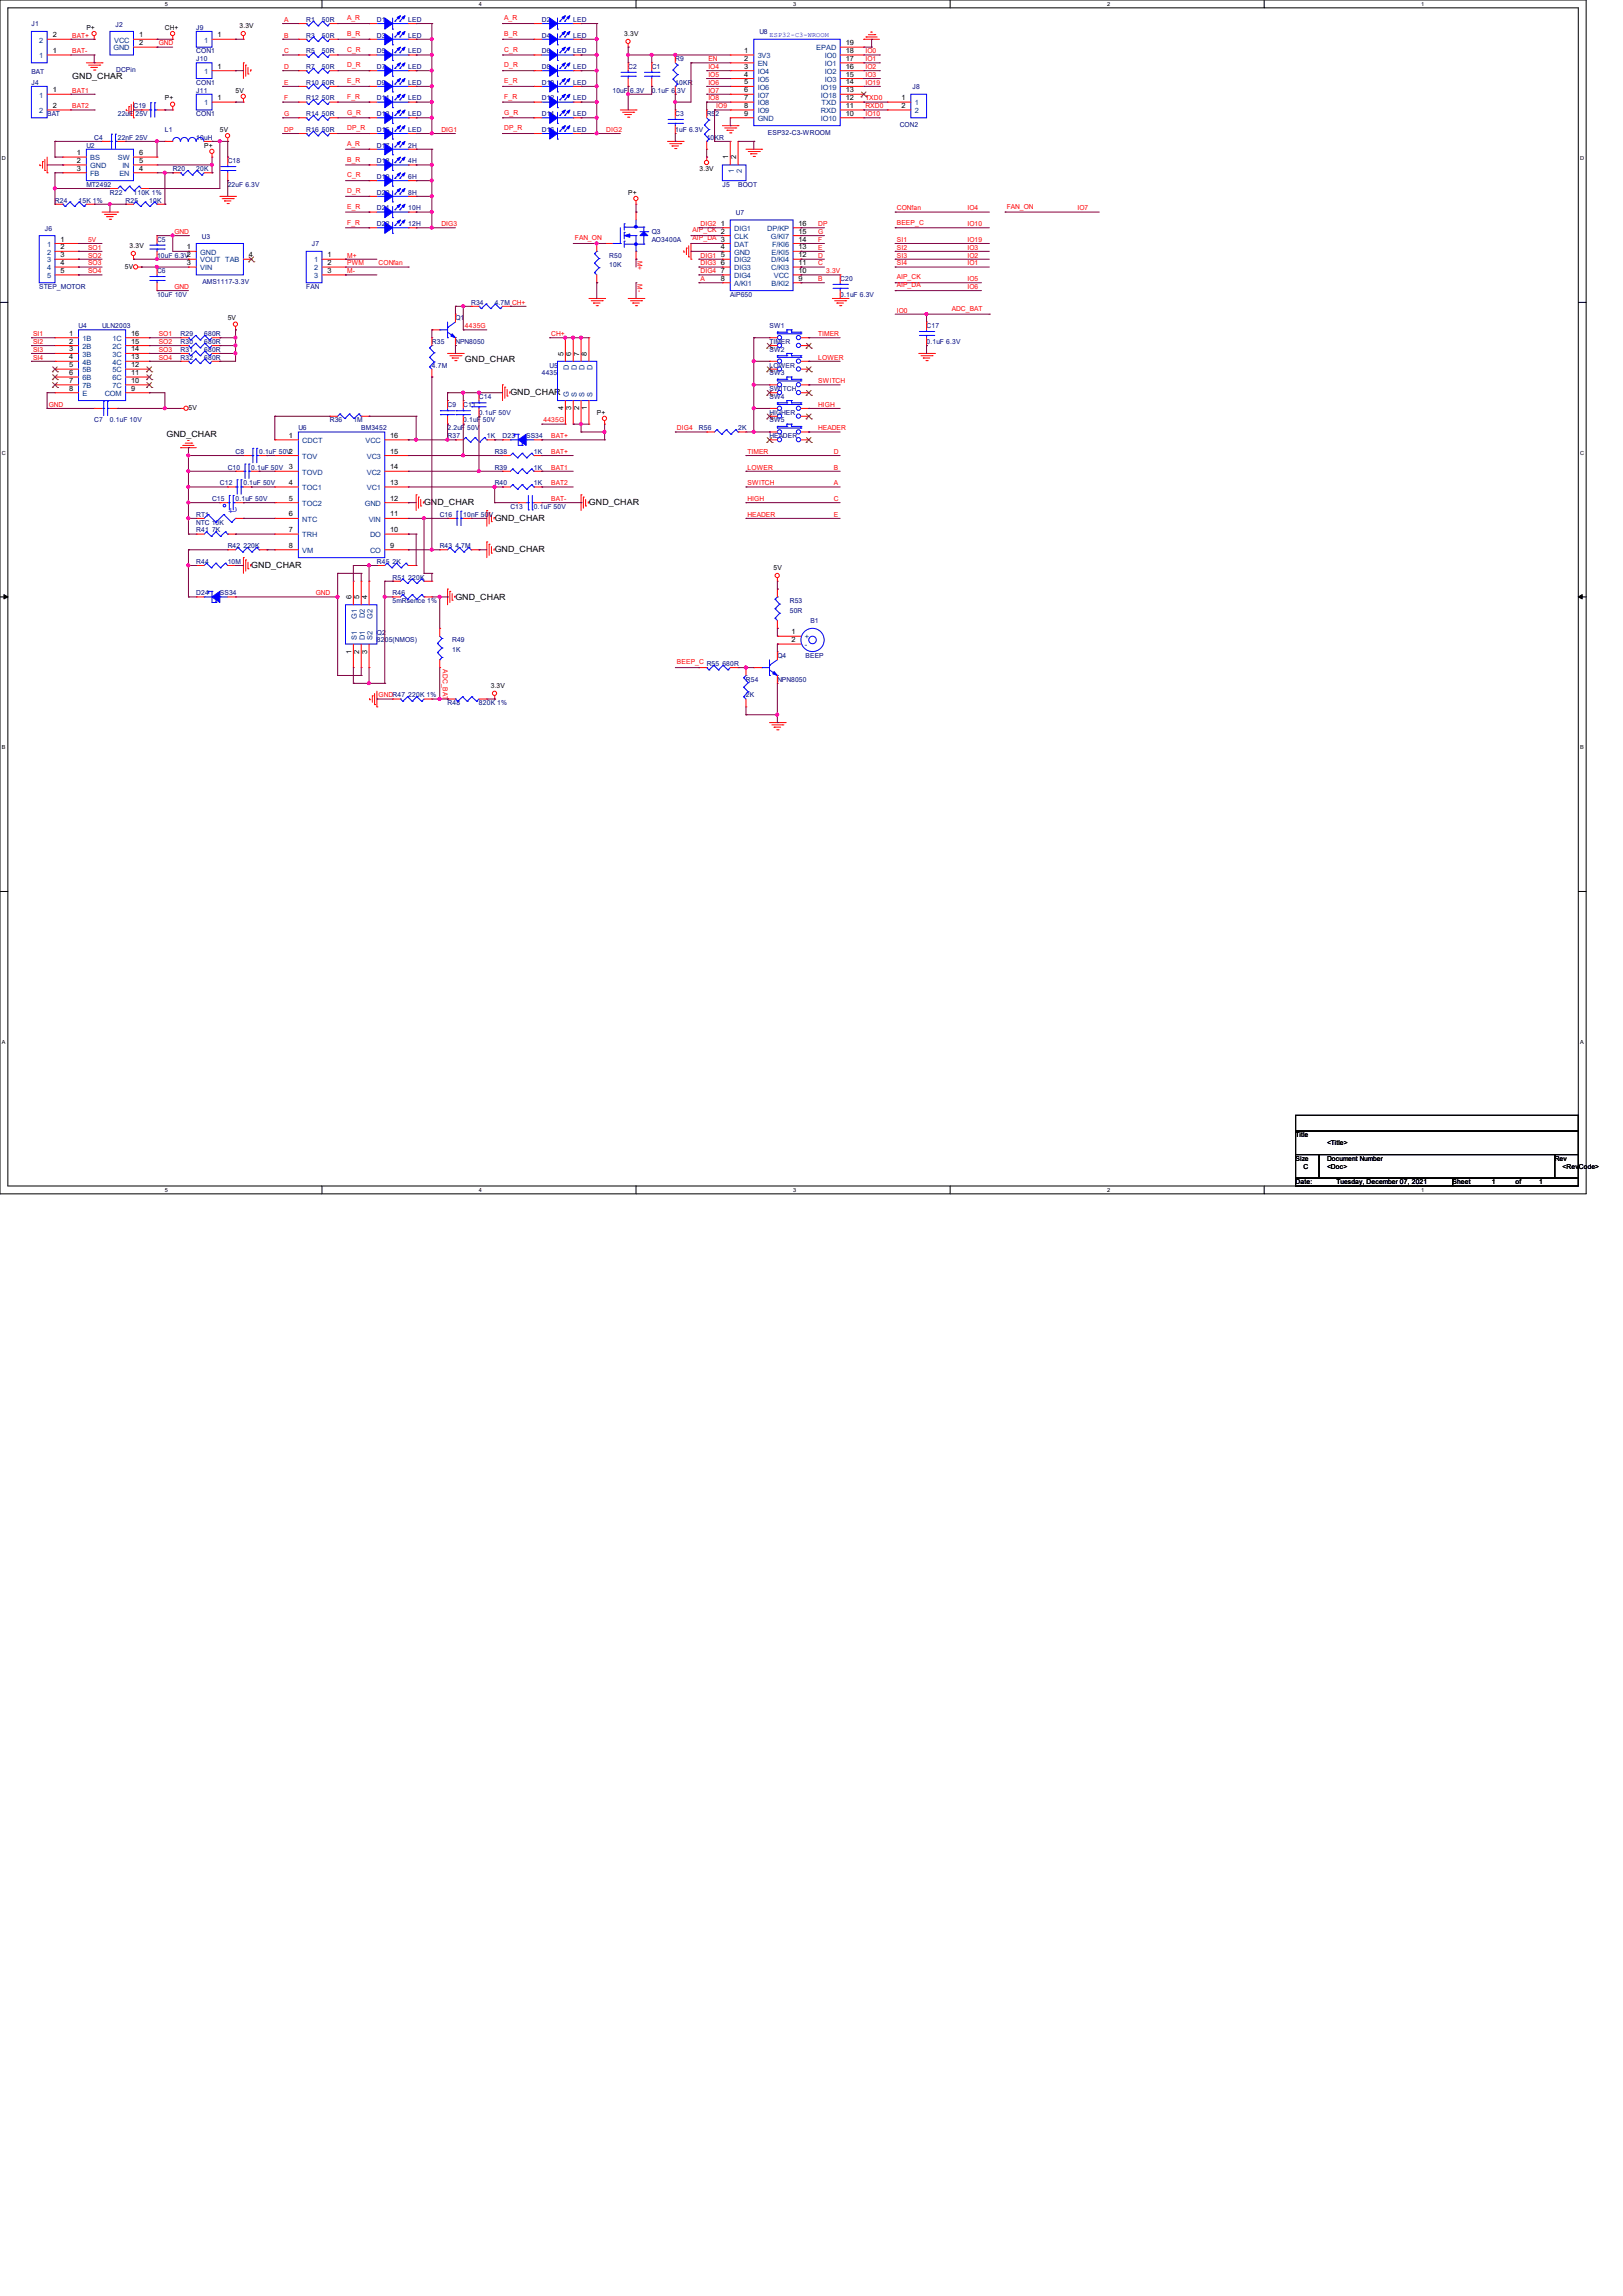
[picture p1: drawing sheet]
<svg xmlns="http://www.w3.org/2000/svg" width="210mm" height="297mm" viewBox="0 0 210 297" stroke-linecap="round" stroke-linejoin="round" font-family="sans-serif">
<defs><g id="words">
<text font-size="1.8" fill="#00f" x="30.6" y="66.5" transform="rotate(-90 30.6 66.5)">t</text>
<g font-size="1.1">
<text x="9.4" y="10.2">GND_CHAR</text>
<text x="60.2" y="46.8">GND_CHAR</text>
<text x="66" y="51.1">GND_CHAR</text>
<text x="21.5" y="56.5">GND_CHAR</text>
<text x="54.9" y="65.4">GND_CHAR</text>
<text x="76.2" y="65.4">GND_CHAR</text>
<text x="64" y="71.5">GND_CHAR</text>
<text x="64" y="67.4">GND_CHAR</text>
<text x="32.5" y="73.5">GND_CHAR</text>
<text x="58.9" y="77.6">GND_CHAR</text>
</g>
<g font-size=".9" fill="#000080">
<text x="4.1" y="3.3">J1</text>
<text x="14.9" y="3.4">J2</text>
<text x="25.4" y="3.9">J9</text>
<text x="39.6" y="2.8">R1</text>
<text x="39.6" y="4.9">R3</text>
<text x="41.7" y="2.8">50R</text>
<text x="41.7" y="4.9">50R</text>
<text x="48.8" y="2.8">D1</text>
<text x="48.8" y="4.9">D3</text>
<text x="52.8" y="2.8">LED</text>
<text x="52.8" y="4.9">LED</text>
<text x="70.1" y="2.8">D2</text>
<text x="70.1" y="4.9">D4</text>
<text x="74.2" y="2.8">LED</text>
<text x="74.2" y="4.9">LED</text>
<text x="98.3" y="4.4">U8</text>
<text x="4.1" y="11">J4</text>
<text x="4.1" y="9.5">BAT</text>
<text x="15" y="9.4">DCPin</text>
<text x="25.4" y="7.9">J10</text>
<text x="25.4" y="11">CON1</text>
<text x="25.4" y="12">J11</text>
<text x="25.4" y="6.9">CON1</text>
<text x="39.6" y="11">R10</text>
<text x="39.6" y="8.9">R7</text>
<text x="39.6" y="6.9">R5</text>
<text x="41.7" y="11">50R</text>
<text x="41.7" y="8.9">50R</text>
<text x="41.7" y="6.9">50R</text>
<text x="48.8" y="8.9">D7</text>
<text x="48.8" y="6.9">D5</text>
<text x="48.8" y="11">D9</text>
<text x="52.8" y="8.9">LED</text>
<text x="52.8" y="6.9">LED</text>
<text x="52.8" y="11">LED</text>
<text x="70.1" y="8.9">D8</text>
<text x="70.1" y="11">D10</text>
<text x="70.1" y="6.9">D6</text>
<text x="74.2" y="8.9">LED</text>
<text x="74.2" y="11">LED</text>
<text x="74.2" y="6.9">LED</text>
<text x="79.2" y="12">10uF 6.3V</text>
<text x="81.3" y="8.9">C2</text>
<text x="84.3" y="8.9">C1</text>
<text x="84.3" y="12">0.1uF 6.3V</text>
<text x="87.4" y="7.9">R9</text>
<text x="87.4" y="11">10KR</text>
<text x="118.1" y="11.6">J8</text>
<text x="6.1" y="15">BAT</text>
<text x="15.2" y="15">22uF</text>
<text x="17.3" y="14">C19</text>
<text x="17.5" y="15">25V</text>
<text x="21.3" y="17.1">L1</text>
<text x="25.4" y="15">CON1</text>
<text x="39.6" y="15">R14</text>
<text x="39.6" y="13">R12</text>
<text x="39.6" y="17.1">R16</text>
<text x="41.7" y="15">50R</text>
<text x="41.7" y="13">50R</text>
<text x="41.7" y="17.1">50R</text>
<text x="48.8" y="17.1">D15</text>
<text x="48.8" y="15">D13</text>
<text x="48.8" y="13">D11</text>
<text x="52.8" y="17.1">LED</text>
<text x="52.8" y="15">LED</text>
<text x="52.8" y="13">LED</text>
<text x="70.1" y="15">D14</text>
<text x="70.1" y="17.1">D16</text>
<text x="70.1" y="13">D12</text>
<text x="74.2" y="15">LED</text>
<text x="74.2" y="17.1">LED</text>
<text x="74.2" y="13">LED</text>
<text x="87.4" y="15">C3</text>
<text x="87.4" y="17.1">1uF 6.3V</text>
<text x="91.4" y="15">R5</text>
<text x="92.6" y="15">2</text>
<text x="99.4" y="17.5">ESP32-C3-WROOM</text>
<text x="116.4" y="16.5">CON2</text>
<text x="11.2" y="19.1">U2</text>
<text x="12.2" y="18.1">C4</text>
<text x="15.2" y="18.1">22nF 25V</text>
<text x="22.4" y="22.1">R20</text>
<text x="25.4" y="22.1">20K</text>
<text x="25.4" y="18.1">10uH</text>
<text x="29.5" y="21.1">C18</text>
<text x="48.8" y="23.2">D19</text>
<text x="48.8" y="21.1">D18</text>
<text x="48.8" y="19.1">D17</text>
<text x="52.8" y="23.2">6H</text>
<text x="52.8" y="21.1">4H</text>
<text x="52.8" y="19.1">2H</text>
<text x="91.4" y="18.1">10</text>
<text x="92.5" y="18.1">KR</text>
<text x="5.8" y="29.8">J6</text>
<text x="7.1" y="26.2">R24</text>
<text x="10.2" y="26.2">15K 1%</text>
<text x="11.2" y="24.2">MT2492</text>
<text x="14.2" y="25.2">R22</text>
<text x="16.3" y="26.2">R25</text>
<text x="17.3" y="25.2">110K 1%</text>
<text x="19.3" y="26.2">10K</text>
<text x="29.5" y="24.2">22uF 6.3V</text>
<text x="48.8" y="25.2">D20</text>
<text x="48.8" y="27.2">D21</text>
<text x="48.8" y="29.3">D22</text>
<text x="52.8" y="25.2">8H</text>
<text x="52.8" y="27.2">10H</text>
<text x="52.8" y="29.3">12H</text>
<text x="93.5" y="24.2">J5</text>
<text x="95.2" y="27.8">U7</text>
<text x="95.5" y="24.2">BOOT</text>
<text x="20.3" y="31.3">C5</text>
<text x="20.3" y="33.3">10uF 6.3V2</text>
<text x="20.3" y="35.3">C6</text>
<text x="26.1" y="30.9">U3</text>
<text x="40.3" y="31.9">J7</text>
<text x="78.8" y="33.3">R50</text>
<text x="78.8" y="34.5">10K</text>
<text x="84.3" y="30.3">Q3</text>
<text x="84.3" y="31.3">AO3400A</text>
<text x="5.1" y="37.4">STEP_MOTOR</text>
<text x="20.3" y="38.4">10uF 10V</text>
<text x="26.2" y="36.8">AMS1117-3.3V</text>
<text x="39.6" y="37.4">FAN</text>
<text x="58.9" y="41.4">Q1</text>
<text x="61" y="39.4">R34</text>
<text x="64" y="39.4">4.7M CH+</text>
<text x="94.5" y="38.4">AiP650</text>
<text x="108.7" y="36.4">C20</text>
<text x="108.7" y="38.4">0.1uF 6.3V</text>
<text x="10.2" y="42.5">U4</text>
<text x="13.2" y="42.5">ULN2003</text>
<text x="23.4" y="45.5">R31</text>
<text x="23.4" y="46.5">R32</text>
<text x="23.4" y="44.5">R30</text>
<text x="23.4" y="43.5">R29</text>
<text x="26.4" y="45.5">680R</text>
<text x="26.4" y="46.5">680R</text>
<text x="26.4" y="44.5">680R</text>
<text x="26.4" y="43.5">680R</text>
<text x="55.9" y="44.5">R35</text>
<text x="55.9" y="47.5">4.7M</text>
<text x="58.9" y="44.5">NPN8050</text>
<text x="71.1" y="47.5">U5</text>
<text x="99.6" y="42.5">SW1</text>
<text x="99.6" y="44.5">TIMER</text>
<text x="99.6" y="45.5">SW2</text>
<text x="99.6" y="47.5">LOWER</text>
<text x="119.9" y="42.5">C17</text>
<text x="119.9" y="44.5">0.1uF 6.3V</text>
<text x="57.9" y="52.6">C9</text>
<text x="59.9" y="52.6">C11</text>
<text x="62" y="51.6">C14</text>
<text x="62" y="53.6">0.1uF 50V</text>
<text x="70.1" y="48.6">4435</text>
<text x="99.6" y="51.6">SW4</text>
<text x="99.6" y="53.6">HIGHER</text>
<text x="99.6" y="48.6">SW3</text>
<text x="99.6" y="50.6">SWITCH</text>
<text x="12.2" y="54.7">C7</text>
<text x="14.2" y="54.7">0.1uF 10V</text>
<text x="30.5" y="58.7">C8</text>
<text x="33.5" y="58.7">0.1uF 50V2</text>
<text x="38.6" y="55.7">U6</text>
<text x="42.7" y="54.7">R36</text>
<text x="45.7" y="54.7">1M</text>
<text x="46.7" y="55.7">BM3452</text>
<text x="57.9" y="56.7">R37</text>
<text x="57.9" y="55.7">2.2uF</text>
<text x="59.9" y="54.7">0.1uF</text>
<text x="60.5" y="55.7">50V</text>
<text x="62.5" y="54.7">50V</text>
<text x="63" y="56.7">1K</text>
<text x="64" y="58.7">R38</text>
<text x="65" y="56.7">D23</text>
<text x="68.1" y="56.7">SS34</text>
<text x="69.1" y="58.7">1K</text>
<text x="90.4" y="55.7">R56</text>
<text x="95.5" y="55.7">2K</text>
<text x="99.6" y="54.7">SW5</text>
<text x="99.6" y="56.7">HEADER</text>
<text x="27.4" y="64.8">C15</text>
<text x="28.4" y="62.8">C12</text>
<text x="29.5" y="60.7">C10</text>
<text x="30.5" y="64.8">0.1uF 50V</text>
<text x="31.5" y="62.8">0.1uF 50V</text>
<text x="32.5" y="60.7">0.1uF 50V</text>
<text x="64" y="60.7">R39</text>
<text x="64" y="62.8">R40</text>
<text x="66" y="65.8">C13</text>
<text x="69.1" y="60.7">1K</text>
<text x="69.1" y="65.8">0.1uF 50V</text>
<text x="69.1" y="62.8">1K</text>
<text x="25.4" y="66.8">RT1</text>
<text x="25.4" y="67.9">NTC 10K</text>
<text x="25.4" y="68.9">R41</text>
<text x="27.4" y="68.9">7K</text>
<text x="29.5" y="70.9">R42</text>
<text x="31.5" y="70.9">220K</text>
<text x="56.9" y="66.8">C16</text>
<text x="56.9" y="70.9">R43</text>
<text x="58.9" y="70.9">4.7M</text>
<text x="59.9" y="66.8">10nF 50</text>
<text x="63.2" y="66.8">V</text>
<text x="25.4" y="72.9">R44</text>
<text x="25.4" y="77">D24</text>
<text x="28.4" y="77">SS34</text>
<text x="29.5" y="72.9">10M</text>
<text x="48.8" y="72.9">R45</text>
<text x="50.8" y="72.9">2K</text>
<text x="50.8" y="77">R46</text>
<text x="50.8" y="75">R51</text>
<text x="52.8" y="75">220K</text>
<text x="48.8" y="82.1">Q2</text>
<text x="48.8" y="83.1">82</text>
<text x="49.8" y="83.1">05(NMOS)</text>
<text x="50.8" y="78">5mRsence 1%</text>
<text x="58.5" y="83.1">R49</text>
<text x="102.2" y="78">R53</text>
<text x="102.2" y="79.2">50R</text>
<text x="104.9" y="80.6">B1</text>
<text x="58.5" y="84.3">1K</text>
<text x="93.5" y="86.1">680R</text>
<text x="96.5" y="88.2">R54</text>
<text x="100.6" y="85.1">Q4</text>
<text x="100.6" y="88.2">NPN8050</text>
<text x="104.2" y="85.1">BEEP</text>
<text x="52.8" y="90.2">220K 1%</text>
<text x="57.9" y="91.2">R48</text>
<text x="62" y="91.2">820K 1%</text>
<text x="96.5" y="90.2">2K</text>
</g>
<g font-size=".9" fill="#004080">
<text x="5.1" y="5.5">2</text>
<text x="14.8" y="5.5">VCC</text>
<text x="26.4" y="5.5">1</text>
<text x="5.1" y="7.5">1</text>
<text x="14.7" y="6.5">GND</text>
<text x="26.4" y="9.6">1</text>
<text x="98" y="7.5">3V3</text>
<text x="98" y="8.6">EN</text>
<text x="98" y="9.6">IO4</text>
<text x="98" y="10.6">IO5</text>
<text x="98" y="11.6">IO6</text>
<text x="105.6" y="6.5">EPAD</text>
<text x="106.2" y="11.6">IO19</text>
<text x="106.7" y="7.5">IO0</text>
<text x="106.7" y="8.6">IO1</text>
<text x="106.7" y="9.6">IO2</text>
<text x="106.7" y="10.6">IO3</text>
<text x="5.1" y="12.6">1</text>
<text x="5.1" y="14.6">2</text>
<text x="26.4" y="13.6">1</text>
<text x="98" y="12.6">IO7</text>
<text x="98" y="13.6">IO8</text>
<text x="98" y="14.6">IO9</text>
<text x="98" y="15.7">GND</text>
<text x="106.2" y="15.7">IO10</text>
<text x="106.2" y="14.6">RXD</text>
<text x="106.2" y="12.6">IO18</text>
<text x="106.3" y="13.6">TXD</text>
<text x="118.4" y="13.6">1</text>
<text x="118.4" y="14.6">2</text>
<text x="11.7" y="20.7">BS</text>
<text x="11.7" y="21.8">GND</text>
<text x="11.7" y="22.8">FB</text>
<text x="15.2" y="20.7">SW</text>
<text x="15.5" y="22.8">EN</text>
<text x="15.8" y="21.8">IN</text>
<text x="95" y="22.4" transform="rotate(-90 95 22.4)">1</text>
<text x="96" y="22.4" transform="rotate(-90 96 22.4)">2</text>
<text x="95" y="29.9">DIG1</text>
<text x="99.3" y="29.9">DP/KP</text>
<text x="6.1" y="31.9">1</text>
<text x="6.1" y="32.9">2</text>
<text x="6.1" y="35">4</text>
<text x="6.1" y="36">5</text>
<text x="6.1" y="34">3</text>
<text x="25.9" y="32.9">GND</text>
<text x="25.9" y="34">VOUT TAB</text>
<text x="25.9" y="35">VIN</text>
<text x="40.6" y="34">1</text>
<text x="40.6" y="35">2</text>
<text x="40.6" y="36">3</text>
<text x="95" y="30.9">CLK</text>
<text x="95" y="31.9">DAT</text>
<text x="95" y="32.9">GND</text>
<text x="95" y="34">DIG2</text>
<text x="95" y="35">DIG3</text>
<text x="95" y="36">DIG4</text>
<text x="99.7" y="30.9">G/KI7</text>
<text x="99.8" y="35">C/KI3</text>
<text x="99.8" y="34">D/KI4</text>
<text x="99.8" y="32.9">E/KI5</text>
<text x="99.9" y="31.9">F/KI6</text>
<text x="100.1" y="36">VCC</text>
<text x="95" y="37">A/KI1</text>
<text x="99.8" y="37">B/KI2</text>
<text x="10.7" y="44.1">1B</text>
<text x="10.7" y="45.1">2B</text>
<text x="10.7" y="46.1">3B</text>
<text x="10.7" y="47.2">4B</text>
<text x="14.6" y="47.2">4C</text>
<text x="14.6" y="46.1">3C</text>
<text x="14.6" y="45.1">2C</text>
<text x="14.6" y="44.1">1C</text>
<text x="73.6" y="47.9" transform="rotate(-90 73.6 47.9)">D</text>
<text x="74.6" y="47.9" transform="rotate(-90 74.6 47.9)">D</text>
<text x="75.6" y="47.9" transform="rotate(-90 75.6 47.9)">D</text>
<text x="76.7" y="47.9" transform="rotate(-90 76.7 47.9)">D</text>
<text x="10.7" y="48.2">5B</text>
<text x="10.7" y="49.2">6B</text>
<text x="10.7" y="50.2">7B</text>
<text x="10.7" y="51.2">E</text>
<text x="13.5" y="51.2">COM</text>
<text x="14.6" y="50.2">7C</text>
<text x="14.6" y="49.2">6C</text>
<text x="14.6" y="48.2">5C</text>
<text x="73.6" y="51.3" transform="rotate(-90 73.6 51.3)">G</text>
<text x="74.6" y="51.3" transform="rotate(-90 74.6 51.3)">S</text>
<text x="75.6" y="51.3" transform="rotate(-90 75.6 51.3)">S</text>
<text x="76.7" y="51.3" transform="rotate(-90 76.7 51.3)">S</text>
<text x="39.1" y="57.3">CDCT</text>
<text x="39.1" y="59.4">TOV</text>
<text x="47.3" y="57.3">VCC</text>
<text x="47.5" y="59.4">VC3</text>
<text x="39.1" y="61.4">TOVD</text>
<text x="39.1" y="63.4">TOC1</text>
<text x="39.1" y="65.4">TOC2</text>
<text x="47.2" y="65.4">GND</text>
<text x="47.5" y="63.4">VC1</text>
<text x="47.5" y="61.4">VC2</text>
<text x="39.1" y="67.5">NTC</text>
<text x="39.1" y="69.5">TRH</text>
<text x="39.1" y="71.5">VM</text>
<text x="47.7" y="67.5">VIN</text>
<text x="47.9" y="71.5">CO</text>
<text x="47.9" y="69.5">DO</text>
<text x="46.2" y="82.8" transform="rotate(-90 46.2 82.8)">S1</text>
<text x="46.2" y="80.1" transform="rotate(-90 46.2 80.1)">G1</text>
<text x="47.2" y="82.8" transform="rotate(-90 47.2 82.8)">D1</text>
<text x="47.2" y="80" transform="rotate(-90 47.2 80)">D2</text>
<text x="48.2" y="82.8" transform="rotate(-90 48.2 82.8)">S2</text>
<text x="48.2" y="80.1" transform="rotate(-90 48.2 80.1)">G2</text>
<text x="104.1" y="82.7">+</text>
<text x="104.1" y="83.7">-</text>
</g>
<g font-size=".9">
<text x="6.8" y="4.8">2</text>
<text x="11.2" y="3.9">P+</text>
<text x="18" y="4.8">1</text>
<text x="18" y="5.8">2</text>
<text x="21.3" y="3.9">CH+</text>
<text x="28.2" y="4.8">1</text>
<text x="31" y="3.6">3.3V</text>
<text x="80.8" y="4.7">3.3V</text>
<text x="109.4" y="5.8">19</text>
<text x="6.8" y="11.9">1</text>
<text x="6.8" y="6.9">1</text>
<text x="28.2" y="8.9">1</text>
<text x="30.5" y="12">5V</text>
<text x="96.3" y="6.9">1</text>
<text x="96.3" y="7.9">2</text>
<text x="96.3" y="8.9">3</text>
<text x="96.3" y="9.9">4</text>
<text x="96.3" y="10.9">5</text>
<text x="96.3" y="11.9">6</text>
<text x="109.4" y="11.9">13</text>
<text x="109.4" y="10.9">14</text>
<text x="109.4" y="6.9">18</text>
<text x="109.4" y="7.9">17</text>
<text x="109.4" y="8.9">16</text>
<text x="109.4" y="9.9">15</text>
<text x="6.8" y="14">2</text>
<text x="21.3" y="13">P+</text>
<text x="28.2" y="13">1</text>
<text x="28.4" y="17.1">5V</text>
<text x="96.3" y="13">7</text>
<text x="96.3" y="14">8</text>
<text x="96.3" y="15">9</text>
<text x="109.4" y="15">10</text>
<text x="109.4" y="14">11</text>
<text x="109.4" y="13">12</text>
<text x="116.6" y="13">1</text>
<text x="116.6" y="14">2</text>
<text x="9.9" y="20.1">1</text>
<text x="9.9" y="21.1">2</text>
<text x="9.9" y="22.1">3</text>
<text x="18" y="22.1">4</text>
<text x="18" y="21.1">5</text>
<text x="18" y="20.1">6</text>
<text x="26.4" y="19.1">P+</text>
<text x="90.5" y="22.1">3.3V</text>
<text x="94.2" y="20.6" transform="rotate(-90 94.2 20.6)">1</text>
<text x="95.2" y="20.6" transform="rotate(-90 95.2 20.6)">2</text>
<text x="81.3" y="25.2">P+</text>
<text x="93.3" y="29.2">1</text>
<text x="103.3" y="29.2">16</text>
<text x="7.8" y="31.2">1</text>
<text x="7.8" y="32.3">2</text>
<text x="7.8" y="34.3">4</text>
<text x="7.8" y="35.3">5</text>
<text x="7.8" y="33.3">3</text>
<text x="16.2" y="34.8">5V</text>
<text x="16.8" y="32.1">3.3V</text>
<text x="24.2" y="32.3">1</text>
<text x="24.2" y="34.3">3</text>
<text x="32.2" y="33.3">4</text>
<text x="42.4" y="33.3">1</text>
<text x="42.4" y="34.3">2</text>
<text x="42.4" y="35.3">3</text>
<text x="93.3" y="32.3">4</text>
<text x="93.3" y="33.3">5</text>
<text x="93.3" y="34.3">6</text>
<text x="93.3" y="35.3">7</text>
<text x="103.3" y="35.3">10</text>
<text x="103.3" y="34.3">11</text>
<text x="103.3" y="33.3">12</text>
<text x="103.3" y="32.3">13</text>
<text x="103.3" y="31.2">14</text>
<text x="103.3" y="30.2">15</text>
<text x="29.5" y="41.4">5V</text>
<text x="93.3" y="36.3">8</text>
<text x="103.3" y="36.3">9</text>
<text x="8.9" y="43.4">1</text>
<text x="8.9" y="44.4">2</text>
<text x="8.9" y="45.5">3</text>
<text x="8.9" y="46.5">4</text>
<text x="8.9" y="47.5">5</text>
<text x="17" y="47.5">12</text>
<text x="17" y="46.5">13</text>
<text x="17" y="45.5">14</text>
<text x="17" y="44.4">15</text>
<text x="17" y="43.4">16</text>
<text x="72.9" y="46" transform="rotate(-90 72.9 46)">5</text>
<text x="73.9" y="46" transform="rotate(-90 73.9 46)">6</text>
<text x="74.9" y="46" transform="rotate(-90 74.9 46)">7</text>
<text x="75.9" y="46" transform="rotate(-90 75.9 46)">8</text>
<text x="8.9" y="48.5">6</text>
<text x="8.9" y="49.5">7</text>
<text x="8.9" y="50.5">8</text>
<text x="17" y="50.5">9</text>
<text x="17" y="49.5">10</text>
<text x="17" y="48.5">11</text>
<text x="24.4" y="53">5V</text>
<text x="72.9" y="53.1" transform="rotate(-90 72.9 53.1)">4</text>
<text x="73.9" y="53.1" transform="rotate(-90 73.9 53.1)">3</text>
<text x="74.9" y="53.1" transform="rotate(-90 74.9 53.1)">2</text>
<text x="75.9" y="53.1" transform="rotate(-90 75.9 53.1)">1</text>
<text x="77.2" y="53.6">P+</text>
<text x="37.4" y="56.6">1</text>
<text x="50.5" y="58.7">15</text>
<text x="50.5" y="56.6">16</text>
<text x="37.4" y="60.7">3</text>
<text x="37.4" y="62.7">4</text>
<text x="37.4" y="64.8">5</text>
<text x="50.5" y="64.8">12</text>
<text x="50.5" y="62.7">13</text>
<text x="50.5" y="60.7">14</text>
<text x="37.4" y="66.8">6</text>
<text x="37.4" y="68.8">7</text>
<text x="37.4" y="70.9">8</text>
<text x="50.5" y="70.9">9</text>
<text x="50.5" y="68.8">10</text>
<text x="50.5" y="66.8">11</text>
<text x="45.5" y="77.5" transform="rotate(-90 45.5 77.5)">6</text>
<text x="46.5" y="77.5" transform="rotate(-90 46.5 77.5)">5</text>
<text x="47.5" y="77.5" transform="rotate(-90 47.5 77.5)">4</text>
<text x="100.1" y="73.7">5V</text>
<text x="102.4" y="82">1</text>
<text x="102.4" y="83.1">2</text>
<text x="45.5" y="84.6" transform="rotate(-90 45.5 84.6)">1</text>
<text x="46.5" y="84.6" transform="rotate(-90 46.5 84.6)">2</text>
<text x="47.5" y="84.6" transform="rotate(-90 47.5 84.6)">3</text>
<text x="63.5" y="89">3.3V</text>
<text x="167.6" y="147.1">Title</text>
<text x="171.7" y="148.1">&lt;Title&gt;</text>
<text x="167.6" y="150.2">Size</text>
<text x="167.6" y="153.2">Date:</text>
<text x="168.7" y="151.2">C</text>
<text x="171.7" y="150.2">Document Number</text>
<text x="171.7" y="151.2">&lt;Doc&gt;</text>
<text x="172.9" y="153.2">Tuesday, December 07, 2021</text>
<text x="188" y="153.2">Sheet</text>
<text x="193" y="153.2">1</text>
<text x="196.1" y="153.2">of</text>
<text x="199.1" y="153.2">1</text>
<text x="201.2" y="150.2">Rev</text>
<text x="202.2" y="151.2">&lt;Rev</text>
<text x="204.3" y="151.2">Co</text>
<text x="205.4" y="151.2">de&gt;</text>
</g>
<g font-size=".9" fill="#f00">
<text x="9.4" y="4.9">BAT+</text>
<text x="20.5" y="5.9">GND</text>
<text x="36.8" y="2.8">A</text>
<text x="36.8" y="4.9">B</text>
<text x="44.9" y="2.6">A_R</text>
<text x="44.9" y="4.7">B_R</text>
<text x="65.2" y="2.6">A_R</text>
<text x="65.2" y="4.7">B_R</text>
<text x="9.4" y="6.9">BAT-</text>
<text x="9.4" y="12">BAT1</text>
<text x="36.8" y="6.9">C</text>
<text x="36.8" y="8.9">D</text>
<text x="36.8" y="11">E</text>
<text x="44.9" y="6.7">C_R</text>
<text x="44.9" y="8.7">D_R</text>
<text x="44.9" y="10.8">E_R</text>
<text x="65.2" y="6.7">C_R</text>
<text x="65.2" y="8.7">D_R</text>
<text x="65.2" y="10.8">E_R</text>
<text x="91.7" y="7.9">EN</text>
<text x="91.7" y="12">IO7</text>
<text x="91.7" y="11">IO6</text>
<text x="91.7" y="9.9">IO5</text>
<text x="91.7" y="8.9">IO4</text>
<text x="112" y="11">IO19</text>
<text x="112" y="6.9">IO0</text>
<text x="112" y="7.9">IO1</text>
<text x="112" y="8.9">IO2</text>
<text x="112" y="9.9">IO3</text>
<text x="9.4" y="14">BAT2</text>
<text x="36.8" y="13">F</text>
<text x="36.8" y="15">G</text>
<text x="36.8" y="17.1">DP</text>
<text x="44.9" y="12.8">F_R</text>
<text x="44.9" y="14.8">G_R</text>
<text x="44.9" y="16.8">DP_R</text>
<text x="57.1" y="17.1">DIG1</text>
<text x="65.2" y="12.8">F_R</text>
<text x="65.2" y="14.8">G_R</text>
<text x="65.2" y="16.8">DP_R</text>
<text x="78.4" y="17.1">DIG2</text>
<text x="91.7" y="13">IO8</text>
<text x="92.7" y="14">IO9</text>
<text x="112" y="13">TXD0</text>
<text x="112" y="14">RXD0</text>
<text x="112" y="15">IO10</text>
<text x="44.9" y="18.9">A_R</text>
<text x="44.9" y="20.9">B_R</text>
<text x="44.9" y="22.9">C_R</text>
<text x="44.9" y="25">D_R</text>
<text x="44.9" y="27">E_R</text>
<text x="44.9" y="29">F_R</text>
<text x="57.1" y="29.3">DIG3</text>
<text x="90.6" y="29.3">DIG2</text>
<text x="105.9" y="29.3">DP</text>
<text x="116" y="29">BEEP_C</text>
<text x="116" y="27.2">CONfan</text>
<text x="125.2" y="29.3">IO10</text>
<text x="125.2" y="27.2">IO4</text>
<text x="130.3" y="27">FAN_ON</text>
<text x="139.4" y="27.2">IO7</text>
<text x="11.4" y="31.3">5V</text>
<text x="11.4" y="32.3">SO1</text>
<text x="11.4" y="33.3">SO2</text>
<text x="11.4" y="34.3">SO3</text>
<text x="11.4" y="35.3">SO4</text>
<text x="22.6" y="30.3">GND</text>
<text x="44.9" y="33.3">M+</text>
<text x="44.9" y="34.3">PWM</text>
<text x="44.9" y="35.3">M-</text>
<text x="49" y="34.3">CONfan</text>
<text x="74.4" y="31.1">FAN_ON</text>
<text x="82.5" y="33.7" transform="rotate(90 82.5 33.7)">M+</text>
<text x="89.6" y="31.1">AIP_DA 3</text>
<text x="89.6" y="30.1">AIP_CK 2</text>
<text x="90.6" y="34.3">DIG3</text>
<text x="90.6" y="33.3">DIG1</text>
<text x="90.6" y="35.3">DIG4</text>
<text x="105.9" y="30.3">G</text>
<text x="105.9" y="31.3">F</text>
<text x="105.9" y="32.3">E</text>
<text x="105.9" y="33.3">D</text>
<text x="105.9" y="34.3">C</text>
<text x="106.9" y="35.3">3.3V</text>
<text x="116" y="31.3">SI1</text>
<text x="116" y="32.3">SI2</text>
<text x="116" y="33.3">SI3</text>
<text x="116" y="34.3">SI4</text>
<text x="125.2" y="31.3">IO19</text>
<text x="125.2" y="32.3">IO3</text>
<text x="125.2" y="33.3">IO2</text>
<text x="125.2" y="34.3">IO1</text>
<text x="22.6" y="37.4">GND</text>
<text x="82.5" y="36.8" transform="rotate(90 82.5 36.8)">M-</text>
<text x="90.6" y="36.4">A</text>
<text x="105.9" y="36.4">B</text>
<text x="116" y="36.2">AIP_CK</text>
<text x="116" y="37.2">AIP_DA</text>
<text x="116" y="40.4">IO0</text>
<text x="123.1" y="40.2">ADC_BAT</text>
<text x="125.2" y="36.4">IO5</text>
<text x="125.2" y="37.4">IO6</text>
<text x="4.3" y="43.5">SI1</text>
<text x="4.3" y="44.5">SI2</text>
<text x="4.3" y="45.5">SI3</text>
<text x="4.3" y="46.5">SI4</text>
<text x="20.5" y="43.5">SO1</text>
<text x="20.5" y="44.5">SO2</text>
<text x="20.5" y="45.5">SO3</text>
<text x="20.5" y="46.5">SO4</text>
<text x="60.2" y="42.5">4435G</text>
<text x="71.3" y="43.5">CH+</text>
<text x="105.9" y="43.5">TIMER</text>
<text x="105.9" y="46.5">LOWER</text>
<text x="6.3" y="52.6">GND</text>
<text x="105.9" y="49.6">SWITCH</text>
<text x="105.9" y="52.6">HIGH</text>
<text x="70.3" y="54.7">4435G</text>
<text x="71.3" y="58.7">BAT+</text>
<text x="71.3" y="56.7">BAT+</text>
<text x="87.6" y="55.7">DIG4</text>
<text x="96.7" y="58.7">TIMER</text>
<text x="105.9" y="55.7">HEADER</text>
<text x="107.9" y="58.7">D</text>
<text x="71.3" y="60.7">BAT1</text>
<text x="71.3" y="62.8">BAT2</text>
<text x="71.3" y="64.8">BAT-</text>
<text x="96.7" y="60.7">LOWER</text>
<text x="96.7" y="62.8">SWITCH</text>
<text x="96.7" y="64.8">HIGH</text>
<text x="107.9" y="60.7">B</text>
<text x="107.9" y="62.8">A</text>
<text x="107.9" y="64.8">C</text>
<text x="96.7" y="66.8">HEADER</text>
<text x="107.9" y="66.8">E</text>
<text x="40.9" y="77">GND</text>
<text x="57.3" y="86.6" transform="rotate(90 57.3 86.6)">ADC_BAT</text>
<text x="87.6" y="85.9">BEEP_C R55</text>
<text x="49" y="90.2">GNDR47</text>
</g>
<text font-size=".9" fill="#00f" x="99.6" y="4.8">ESP32-C3-WROOM</text>
<g font-size=".7">
<text x="21.3" y=".8">5</text>
<text x="62" y=".8">4</text>
<text x="102.6" y=".8">3</text>
<text x="143.3" y=".8">2</text>
<text x="183.9" y=".8">1</text>
<text x=".3" y="20.7">D</text>
<text x="204.5" y="20.7">D</text>
<text x=".3" y="58.8">C</text>
<text x="204.5" y="58.8">C</text>
<text x=".3" y="96.9">B</text>
<text x="204.5" y="96.9">B</text>
<text x=".3" y="135">A</text>
<text x="204.5" y="135">A</text>
<text x="21.3" y="154.2">5</text>
<text x="62" y="154.2">4</text>
<text x="102.6" y="154.2">3</text>
<text x="143.3" y="154.2">2</text>
<text x="183.9" y="154.2">1</text>
</g>
</g></defs>
<g fill="none" stroke="#000" stroke-width=".13">
<path d="M0 0h205.2v154.4h-205.2zM1 1h203.2v152.4h-203.2zM41.7 0v1M82.3 0v1M122.9 0v1M163.6 0v1M0 39.1h1M204.2 39.1h1M0 77.2h1M.5 76.9l.5 .3-.5 .3zM204.2 77.2l.5-.3v.6zM204.2 77.2h1"/>
<path d="M0 115.3h1M204.2 115.3h1M41.7 153.4v1M82.3 153.4v1M122.9 153.4v1M163.6 153.4v1M167.6 144.3h36.6v2h-36.6zM167.6 146.3h36.6v3.1h-36.6zM167.6 149.4h3.1v3h-3.1zM167.6 152.4h20.4v1h-20.4zM170.7 149.4h30.5v3h-30.5zM188 152.4h16.2v1h-16.2z"/>
<path d="M201.2 149.4h3v3h-3z"/>
</g>
<path d="M.5 76.9l.5 .3-.5 .3zM204.2 77.2l.5-.3v.6z" fill="#000"/>
<g fill="none" stroke="#f00" stroke-width=".13">
<path d="M11.2 8.1h2M11.5 8.4h1.4M11.8 8.7h.1M11.8 8.7h.8M12.1 9.1h.2M12.2 5.1h.1M12.2 4.7v.4M12.3 9.1h.1M12.9 8.4h.1M13.2 8.1h.1M16.3 14.3h.1M16.3 14.1v.2"/>
<path d="M16.7 13.8h.1M16.7 13.8v.8M17 14.9h.1M17 13.5v1.4M17.3 15.2h.1M17.3 13.2v2M22.4 5.1h.1M22.4 14.2h.1M22.4 4.7v.4M22.4 13.8v.4M27.4 19.9v.4M29.5 18.3h.1"/>
<path d="M29.5 17.9v.4M31.5 5.1h.1M31.5 8.1h.1M31.5 13.2h.1M31.5 4.7v.4M31.5 8.1v2.1M31.5 12.8v.4M31.8 8.4h.1M31.8 8.4v1.5M32.1 9.6h.1M32.1 8.7v.9M32.4 9.1h.1"/>
<path d="M32.4 9.1v.1M38.6 15.2h.1M38.6 15.2h1M42.7 15.2h1M43.7 15.2h.1M80.3 14.2h2M80.6 14.5h1.4M80.9 14.8h.1M80.9 14.8h.8M81.2 15.2h.2M81.3 6.1h.1M81.3 5.7v.4"/>
<path d="M81.4 15.2h.1M82 14.5h.1M82.3 14.2h.1M86.4 18.3h2M86.7 18.6h1.4M87 18.9h.1M87 18.9h.8M87.3 19.2h.2M87.4 14.2h.1M87.4 17.3h.1M87.4 14.2v1M87.4 16.3v1"/>
<path d="M87.5 19.2h.1M88.1 18.6h.1M88.4 18.3h.1M93.5 16.3h2M93.8 16.6h1.4M94.1 16.8h.1M94.1 16.8h.8M94.4 17.2h.2M94.5 18.3h.1M94.5 18.3v3M94.6 17.2h.1M95.2 16.6h.1"/>
<path d="M95.5 16.3h.1M95.5 18.3h.1M95.5 18.3v3M96.5 19.3h2.1M96.8 19.6h1.5M97.1 19.9h.1M97.1 19.9h.9M98.3 19.6h.1M98.6 19.3h.1M111.8 5.1h.1M111.8 5.1h2M112.1 4.8h.1"/>
<path d="M112.1 4.8h1.4M112.4 4.5h.8M112.7 4.1h.1M112.7 4.1h.2M113.2 4.5h.1M5.2 21.4h.1M5.2 21.3v.1M5.5 20.9h.1M5.5 20.9v.9M5.8 22.1h.1M5.8 20.6v1.5M6.1 22.4h.1"/>
<path d="M6.1 20.3v2.1M13.2 27.4h2M13.5 27.7h1.4M13.8 28h.1M13.8 28h.8M14.1 28.4h.2M14.3 28.4h.1M14.9 27.7h.1M15.2 27.4h.1M17.3 33.5h.1M17.3 33.1v.4M17.9 34.5h.4"/>
<path d="M18.3 34.5h.1M27.4 20.3h.1M28.4 25.4h2.1M28.7 25.7h1.5M29 26h.1M29 26h.9M29.4 26.3h.1M29.5 26.3h.1M30.2 25.7h.1M30.5 25.4h.1M76.2 38.6h2M76.5 38.9h1.4"/>
<path d="M76.8 39.2h.1M76.8 39.2h.8M77.1 39.5h.2M77.3 39.5h.1M77.9 38.9h.1M78.2 38.6h.1M81.3 38.6h2M81.6 38.9h1.4M81.9 39.2h.1M81.9 39.2h.8M82.2 39.5h.2M82.3 26.4h.1"/>
<path d="M82.3 26v.4M82.4 39.5h.1M83 38.9h.1M83.3 38.6h.1M88.5 32.6h.1M88.5 32.4v.2M88.8 32.1h.1M88.8 32.1v.8M89.1 33.2h.1M89.1 31.8v1.4M89.4 33.5h.1M89.4 31.5v2"/>
<path d="M91.4 20.3h.1M91.4 20.3v.4M97.5 20.2h.1M97.6 20.2h.1M107.7 38.6h2M108 38.9h1.4M108.3 39.2h.1M108.3 39.2h.8M108.6 39.5h.2M108.8 39.5h.1M109.4 38.9h.1M109.7 38.6h.1"/>
<path d="M23.4 52.8h.1M23.4 57.9h.1M23.4 45.7h.1M23.4 52.8h.4M23.4 57.9h2M23.4 45.7h1M23.7 57.6h.1M23.7 57.6h1.4M24 57.3h.8M24.3 57h.1M24.3 57h.2M24.8 57.3h.1"/>
<path d="M27.4 45.7h1M28.4 45.7h.1M30.5 42.7h.1M30.5 42.2v.5M57.9 45.7h2M58.2 46h1.4M58.5 46.3h.1M58.5 46.3h.9M58.8 46.7h.2M59 46.7h.1M59.6 46h.1M59.9 45.7h.1"/>
<path d="M65 49.8h.1M65 49.8v2M65.3 50.1h.1M65.3 50.1v1.4M65.6 51.2h.1M65.6 50.4v.8M66 50.7h.1M66 50.7v.2M78.2 54.9h.1M78.2 54.4v.5M118.9 45.7h2M119.2 46h1.4"/>
<path d="M119.5 46.3h.1M119.5 46.3h.8M119.8 46.7h.2M120 46.7h.1M120.6 46h.1M120.9 45.7h.1M31.5 72.1h.1M31.5 72.1v2.1M31.8 72.4h.1M31.8 72.4v1.5M32.1 73.6h.1M32.1 72.7v.9"/>
<path d="M32.4 73.1h.1M32.4 73.1v.1M53.8 64h.1M53.8 64v2M54.1 64.3h.1M54.1 64.3v1.4M54.4 65.4h.1M54.4 64.6v.8M54.8 64.9h.1M54.8 64.9v.2M57.9 76.2h.1M57.9 76.2v2"/>
<path d="M58.2 76.5h.1M58.2 76.5v1.4M58.5 77.6h.1M58.5 76.8v.8M58.8 77.1h.1M58.8 77.1v.2M63 70.1h.1M63 66h.1M63 66v2.1M63 70.1v2M63.3 70.4h.1M63.3 66.3h.1"/>
<path d="M63.3 66.3v1.5M63.3 70.4v1.4M63.6 71.5h.1M63.6 67.5h.1M63.6 66.6v.9M63.6 70.7v.8M63.9 71h.1M63.9 67h.1M63.9 67v.1M63.9 71v.2M75.2 64h.1M75.2 64v2"/>
<path d="M75.5 64.3h.1M75.5 64.3v1.4M75.8 65.4h.1M75.8 64.6v.8M76.1 64.9h.1M76.1 64.9v.2M100.6 75.2h.1M100.6 74.8v.4M47.8 90.5h.1M47.8 90.3v.2M48.2 90h.1M48.2 90v.8"/>
<path d="M48.5 91.1h.1M48.5 89.7v1.4M48.8 91.4h.1M48.8 89.4v2M64 90.4h.1M64 90v.4M99.6 93.5h2M99.9 93.8h1.4M100.2 94.1h.1M100.2 94.1h.8M100.5 94.4h.2M100.7 94.4h.1"/>
<path d="M101.3 93.8h.1M101.6 93.5h.1"/>
<circle cx="12.2" cy="4.3" r=".28"/>
<circle cx="22.3" cy="4.3" r=".28"/>
<circle cx="22.3" cy="13.5" r=".28"/>
<circle cx="27.4" cy="19.6" r=".28"/>
<circle cx="29.4" cy="17.5" r=".28"/>
<circle cx="31.5" cy="4.3" r=".28"/>
<circle cx="31.5" cy="12.5" r=".28"/>
<circle cx="81.3" cy="5.4" r=".28"/>
<circle cx="17.3" cy="32.8" r=".28"/>
<circle cx="17.5" cy="34.5" r=".28"/>
<circle cx="82.3" cy="25.7" r=".28"/>
<circle cx="91.4" cy="21" r=".28"/>
<circle cx="24.1" cy="52.8" r=".28"/>
<circle cx="30.5" cy="41.9" r=".28"/>
<circle cx="78.2" cy="54.1" r=".28"/>
<circle cx="100.6" cy="74.4" r=".28"/>
<circle cx="64" cy="89.7" r=".28"/>
</g>
<g fill="none" stroke="#00f" stroke-width=".13">
<path d="M39.6 15.2h.1M39.6 15.2l.3 .3M39.9 15.5h.1M40.6 14.9h.1M40.6 14.9l.5 .6M40.6 14.9l-.7 .6M41.1 15.5h.1M41.7 14.9h.1M41.7 14.9l.7 .6M41.7 14.9l-.6 .6M42.4 15.5h.1M42.7 15.2l-.3 .3"/>
<path d="M86.4 16h1.9M86.4 15.5h1.9M87.4 15.5h.1M87.4 16h.1M87.4 15.2v.3M87.4 16v.3M88.3 16h.1M88.3 15.5h.1M48.8 25.4h1M49.8 25.4h.1M50.8 26.1h.1M50.8 24.7v1.4"/>
<path d="M50.8 25.4h2M52.8 25.4h.1M93.5 21.3h3v2.1h-3zM24.4 45.7h.1M24.4 45.7l.3 .3M24.7 46h.1M25.3 45.4h.1M25.3 45.4l.6 .6M25.3 45.4l-.6 .6M25.9 46h.1M26.5 45.4h.1M26.5 45.4l.6 .6"/>
<path d="M26.5 45.4l-.6 .6M27.1 46h.1M27.4 45.7l-.3 .3"/>
</g>
<path d="M49.8 24.7l1 .7-1 .7z" fill-rule="evenodd" fill="#00f"/>
<path d="M49.8 24.7l1 .7-1 .7z" fill="none" stroke="#00f" stroke-width=".13"/>
<path d="M52 24.6l.4-.2-.2 .4z" fill-rule="evenodd" fill="#00f"/>
<path d="M52 24.6l.4-.2-.2 .4z" fill="none" stroke="#00f" stroke-width=".13"/>
<path d="M51.4 24.6l.4-.2-.2 .4z" fill-rule="evenodd" fill="#00f"/>
<g fill="none" stroke="#00f" stroke-width=".13">
<path d="M48.8 23.4h1M49.8 23.4h.1M50.8 24.1h.1M50.8 22.6v1.5M50.8 23.4h2M51.1 25.1h.1M51.4 24.6l.4-.2-.2 .4zM51.7 25.1h.1M51.7 24.5l-.6 .6M52.3 24.5l-.6 .6M52.8 23.4h.1M62 39.6h.1"/>
<path d="M62 39.6l.3 .3M62.3 39.9h.1M62.9 39.3h.1M62.9 39.3l.6 .6M62.9 39.3l-.6 .6M63.5 39.9h.1M64.1 39.3h.1M64.1 39.3l.6 .6M64.1 39.3l-.6 .6M64.7 39.9h.1M65 39.6l-.3 .3M107.8 37.3h1.8"/>
<path d="M107.8 36.8h1.8M108.7 36.8h.1M108.7 37.3h.1M108.7 36.6v.2M108.7 37.3v.3M109.6 37.3h.1M109.6 36.8h.1M13.2 52.8h.2M13.4 52.8h.1M13.4 51.9h.1M13.4 51.9v1.9M13.9 51.9h.1"/>
<path d="M13.9 52.8h.1M13.9 52.8h.3M13.9 51.9v1.9M24.4 46.7h.1M24.4 46.7l.3 .3M24.7 47h.1M25.3 46.4h.1M25.3 46.4l.6 .6M25.3 46.4l-.6 .6M25.9 47h.1M26.5 46.4h.1M26.5 46.4l.6 .6"/>
<path d="M26.5 46.4l-.6 .6M27.1 47h.1M27.4 46.7l-.3 .3M44 53.6h.1M44 53.6l-.3 .2M44 53.6l.6 .5M44.6 54.1h.1M45.2 53.6h.1M45.2 53.6l-.6 .5M45.2 53.6l.6 .5M45.8 54.1h.1M46.4 53.6h.1"/>
<path d="M46.4 53.6l-.6 .5M46.4 53.6l.3 .2M46.7 53.8h.1M66.3 60.7h.1M66.3 60.7l-.3 .3M66.3 60.7l.7 .6M67 61.3h.1M67.6 60.7h.1M67.6 60.7l-.6 .6M67.6 60.7l.6 .6M68.2 61.3h.1M68.8 60.7h.1"/>
<path d="M68.8 60.7l-.6 .6M68.8 60.7l.3 .3M69.1 61h.1"/>
</g>
<g fill="none" stroke="#f00" stroke-width=".13">
<path d="M47.8 25.4h.1M47.8 25.4h1M52.8 25.4h1M53.8 25.4h.1M61 39.6h.1M61 39.6h1M65 39.6h1M66 39.6h.1M108.7 35.6h.1M108.7 38.6h.1M108.7 35.6v1M108.7 37.6v1"/>
<path d="M12.2 52.8h.1M12.2 52.8h1M14.2 52.8h1M15.2 52.8h.1M23.4 46.7h.1M23.4 46.7h1M27.4 46.7h1M28.4 46.7h.1M42.7 53.8h.1M42.7 53.8h1M46.7 53.8h1.1M47.8 53.8h.1"/>
<path d="M65 61h.1M65 61h1M69.1 61h1M70.1 61h.1"/>
</g>
<path d="M49.8 22.6l1 .8-1 .7z" fill-rule="evenodd" fill="#00f"/>
<path d="M49.8 22.6l1 .8-1 .7z" fill="none" stroke="#00f" stroke-width=".13"/>
<path d="M52 22.6l.4-.2-.2 .4z" fill-rule="evenodd" fill="#00f"/>
<path d="M52 22.6l.4-.2-.2 .4z" fill="none" stroke="#00f" stroke-width=".13"/>
<path d="M51.4 22.6l.4-.2-.2 .4z" fill-rule="evenodd" fill="#00f"/>
<g fill="none" stroke="#00f" stroke-width=".13">
<path d="M70.1 9.1h1M71.1 9.1h.1M72.1 9.9h.1M72.1 8.4v1.5M72.1 9.1h2.1M74.2 9.1h.1M51.1 23.1h.1M51.4 22.6l.4-.2-.2 .4zM51.7 23.1h.1M51.7 22.4l-.6 .7M52.3 22.4l-.6 .7M29.5 65h.2"/>
<path d="M29.7 65h.1M29.7 64.1h.1M29.7 64.1v1.9M30.2 64.1h.1M30.2 65h.1M30.2 65h.3M30.2 64.1v1.9M50.1 72.9h.1M50.1 72.9l-.3 .3M50.1 72.9l.6 .5M50.7 73.4h.1M51.3 72.9h.1"/>
<path d="M51.3 72.9l-.6 .5M51.3 72.9l.6 .5M51.9 73.4h.1M52.1 76.9h.1M52.1 76.9l-.3 .3M52.1 76.9l.6 .6M52.5 72.9h.1M52.5 72.9l-.6 .5M52.5 72.9l.3 .3M52.7 77.5h.1M52.8 73.2h.1M53.3 76.9h.1"/>
<path d="M53.3 76.9l-.6 .6M53.3 76.9l.6 .6M53.9 77.5h.1M54.6 76.9h.1M54.6 76.9l-.7 .6M54.6 76.9l.3 .3M54.9 77.2h.1M58.9 90.4h.1M58.9 90.4l.3 .3M59.2 90.7h.1M59.9 90.1h.1M59.9 90.1l.6 .6"/>
<path d="M59.9 90.1l-.7 .6M60.5 90.7h.1M61 90.1h.1M61 90.1l.7 .6M61 90.1l-.5 .6M61.7 90.7h.1M62 90.4l-.3 .3"/>
</g>
<g fill="none" stroke="#f00" stroke-width=".13">
<path d="M47.8 23.4h.1M47.8 23.4h1M52.8 23.4h1M53.8 23.4h.1M28.4 65h.1M28.4 65h1.1M30.5 65h1M31.5 65h.1M48.8 73.2h.1M48.8 73.2h1M50.8 77.2h.1M50.8 77.2h1"/>
<path d="M52.8 73.2h1M53.8 73.2h.1M54.9 77.2h1M55.9 77.2h.1M57.9 90.4h.1M57.9 90.4h1M62 90.4h1M63 90.4h.1"/>
</g>
<path d="M71.1 8.4l1 .7-1 .8z" fill-rule="evenodd" fill="#00f"/>
<path d="M71.1 8.4l1 .7-1 .8z" fill="none" stroke="#00f" stroke-width=".13"/>
<path d="M73.4 8.3l.3-.2-.1 .5z" fill-rule="evenodd" fill="#00f"/>
<path d="M73.4 8.3l.3-.2-.1 .5z" fill="none" stroke="#00f" stroke-width=".13"/>
<path d="M72.7 8.3l.5-.2-.3 .5z" fill-rule="evenodd" fill="#00f"/>
<g fill="none" stroke="#00f" stroke-width=".13">
<path d="M48.8 9.1h1M49.8 9.1h.1M50.8 9.9h.1M50.8 8.4v1.5M50.8 9.1h2M52.8 9.1h.1M72.4 8.8h.1M72.7 8.3l.5-.2-.3 .5zM73.1 8.8h.1M73.1 8.2l-.7 .6M73.7 8.2l-.6 .6M26.7 72.9h.1"/>
<path d="M26.7 72.9l-.3 .3M26.7 72.9l.6 .5M27.3 73.4h.1M27.9 72.9h.1M27.9 72.9l-.6 .5M27.9 72.9l.6 .5M28.5 73.4h.1M29.2 72.9h.1M29.2 72.9l-.7 .5M29.2 72.9l.3 .3M29.5 73.2h.1"/>
</g>
<path d="M69.1 9.1h.1M69.1 9.1h1M74.2 9.1h1M75.2 9.1h.1M25.4 73.2h.1M25.4 73.2h1M29.5 73.2h1M30.5 73.2h.1" fill="none" stroke="#f00" stroke-width=".13"/>
<path d="M49.8 8.4l1 .7-1 .8z" fill-rule="evenodd" fill="#00f"/>
<path d="M49.8 8.4l1 .7-1 .8z" fill="none" stroke="#00f" stroke-width=".13"/>
<path d="M52 8.3l.4-.2-.2 .5z" fill-rule="evenodd" fill="#00f"/>
<path d="M52 8.3l.4-.2-.2 .5z" fill="none" stroke="#00f" stroke-width=".13"/>
<path d="M51.4 8.3l.4-.2-.2 .5z" fill-rule="evenodd" fill="#00f"/>
<g fill="none" stroke="#00f" stroke-width=".13">
<path d="M51.1 8.8h.1M51.4 8.3l.4-.2-.2 .5zM51.7 8.8h.1M51.7 8.2l-.6 .6M52.3 8.2l-.6 .6M80.3 9.9h1.9M80.3 9.4h1.9M81.3 9.4h.1M81.3 9.9h.1M81.3 9.1v.3M81.3 9.9v.3M82.2 9.9h.1"/>
<path d="M82.2 9.4h.1M5.1 30.5h2v6.1h-2zM100.6 43h.1M100.6 52.1h.1M100.6 43v.2h3M100.6 43h1.2M100.6 52.1v.2h3M100.6 52.1h1.2M101.8 42.7h.1M101.8 43h.1M101.8 51.8h.1M101.8 52.1h.1"/>
<path d="M101.8 42.7h.6M101.8 42.7v.3M101.8 51.8v.3M101.8 51.8h.6M102.4 43h.1M102.4 42.7h.1M102.4 52.1h.1M102.4 51.8h.1M102.4 43h1.2M102.4 42.7v.3M102.4 51.8v.3M102.4 52.1h1.2"/>
<path d="M103.6 43.2h.1M103.6 43h.1M103.6 52.3h.1M103.6 52.1h.1M103.6 43v.2M103.6 52.1v.2"/>
<circle cx="100.9" cy="43.7" r=".28"/>
<circle cx="100.9" cy="44.7" r=".28"/>
<circle cx="100.9" cy="53.8" r=".28"/>
<circle cx="100.9" cy="52.8" r=".28"/>
<circle cx="103.3" cy="44.7" r=".28"/>
<circle cx="103.3" cy="53.8" r=".28"/>
<circle cx="103.3" cy="43.7" r=".28"/>
<circle cx="103.3" cy="52.8" r=".28"/>
</g>
<g fill="none" stroke="#f00" stroke-width=".13">
<path d="M47.8 9.1h.1M47.8 9.1h1M52.8 9.1h1M53.8 9.1h.1M81.3 8.1h.1M81.3 11.2h.1M81.3 8.1v1M81.3 10.2v1M7.1 31.5h3.1M7.1 32.5h3.1M7.1 34.5h3.1M7.1 35.6h3.1"/>
<path d="M7.1 33.5h3.1M10.2 31.5h.1M10.2 32.5h.1M10.2 34.5h.1M10.2 35.6h.1M10.2 33.5h.1M99.6 43.7h.1M99.6 44.7h.1M99.6 52.8h.1M99.6 53.8h.1M99.6 43.7h1M99.6 44.7h1"/>
<path d="M99.6 52.8h1M99.6 53.8h1M103.6 43.7h1M103.6 44.7h1M103.6 52.8h1M103.6 53.8h1M104.6 43.7h.1M104.6 44.7h.1M104.6 52.8h.1M104.6 53.8h.1"/>
</g>
<g fill="none" stroke="#804000" stroke-width=".13">
<path d="M99.2 45h.1M99.2 54.2h.1M99.3 44.4l.6 .6M99.3 53.6l.6 .6M99.9 44.4l-.7 .6M99.9 53.6l-.7 .6M99.9 45h.1M99.9 54.2h.1M104.3 45h.1M104.3 54.2h.1M104.4 44.4l.6 .6M104.4 53.6l.6 .6"/>
<path d="M104.9 44.4l-.6 .6M104.9 53.6l-.6 .6M105 45h.1M105 54.2h.1"/>
</g>
<path d="M82.8 30.5l.5-.5 .5 .5z" fill="#00f"/>
<g fill="none" stroke="#00f" stroke-width=".13">
<path d="M79.2 31.5h.1M79.2 31.5h1.1M80.3 31.5h.1M80.3 29.5v2M80.8 31.2h.1M80.8 30.1h.1M80.8 29h.1M80.8 29.4h.1M80.8 29v.8M80.8 30.1v.8M80.8 31.2v.8M80.8 31.6h2.5"/>
<path d="M80.8 29.4h2.5M81.3 30.5h1M82.3 29.4h.1M82.3 30.5h.1M82.3 32.5h.1M82.3 28.4v1M82.3 30.5v2M82.8 30.5l.5-.5 .5 .5zM82.8 30h1M83.3 31.6h.1M83.3 30.5h.1M83.3 29.4h.1"/>
<path d="M83.3 29.4v.6M83.3 30.5v1.1M83.8 30h.1"/>
</g>
<circle cx="82.3" cy="31.6" r=".18" fill="#00f"/>
<circle cx="82.3" cy="31.6" r=".18" fill="none" stroke="#00f" stroke-width=".13"/>
<path d="M80.8 30.5l.7-.2v.4z" fill="#00f"/>
<path d="M80.8 30.5l.7-.2v.4z" fill="none" stroke="#00f" stroke-width=".13"/>
<circle cx="82.3" cy="29.3" r=".18" fill="#00f"/>
<g fill="none" stroke="#00f" stroke-width=".13">
<path d="M11.2 19.3h6.1v4.1h-6.1zM39.6 13.2h.1M39.6 13.2l.3 .3M39.9 13.5h.1M40.6 12.9h.1M40.6 12.9l.5 .6M40.6 12.9l-.7 .6M41.1 13.5h.1M41.7 12.9h.1M41.7 12.9l.7 .6M41.7 12.9l-.6 .6M42.4 13.5h.1"/>
<path d="M42.7 13.2l-.3 .3M70.1 15.2h1M71.1 15.2h.1M72.1 16h.1M72.1 14.5v1.5M72.1 15.2h2.1M74.2 15.2h.1M23.4 22.4h.1M23.4 22.4l.3 .2M23.7 22.6h.1M24.3 22.1h.1M24.3 22.1l.6 .5"/>
<path d="M24.3 22.1l-.6 .5M24.9 22.6h.1M25.5 22.1h.1M25.5 22.1l.6 .5M25.5 22.1l-.6 .5M26.1 22.6h.1M26.4 22.4l-.3 .2M55.6 47.5h.1M55.6 46.2h.1M55.6 45h.1M55.6 47.5l.3 .3M55.6 46.2l.6 .6"/>
<path d="M55.6 45l.6 .6M55.9 44.7h.1M55.9 44.7l-.3 .3M56.2 46.8h.1M56.2 45.6h.1M56.2 46.8l-.6 .7M56.2 45.6l-.6 .6M72.1 46.7h5.1v5.1h-5.1zM100.6 46h.1M100.6 55.2h.1M100.6 49.1h.1M100.6 46v.2h3"/>
<path d="M100.6 46h1.2M100.6 49.1v.2h3M100.6 55.2v.2h3M100.6 55.2h1.2M100.6 49.1h1.2M101.8 45.7h.1M101.8 46h.1M101.8 54.9h.1M101.8 55.2h.1M101.8 48.8h.1M101.8 49.1h.1M101.8 45.7h.6"/>
<path d="M101.8 45.7v.3M101.8 48.8v.3M101.8 54.9v.3M101.8 54.9h.6M101.8 48.8h.6M102.4 46h.1M102.4 45.7h.1M102.4 55.2h.1M102.4 54.9h.1M102.4 49.1h.1M102.4 48.8h.1M102.4 46h1.2"/>
<path d="M102.4 45.7v.3M102.4 48.8v.3M102.4 54.9v.3M102.4 55.2h1.2M102.4 49.1h1.2M103.6 46.2h.1M103.6 46h.1M103.6 55.4h.1M103.6 55.2h.1M103.6 49.3h.1M103.6 49.1h.1M103.6 46v.2"/>
<path d="M103.6 49.1v.2M103.6 55.2v.2M26.9 66.5h.1M26.9 66.5l-.5 .6M26.9 66.5l1 1.1M27.9 67.6h.1M29 66.5h.1M29 66.5l-1.1 1.1M29 66.5l1 1.1M30 67.6h.1M30.5 67.1h.1M30.5 67.1l-.5 .5"/>
<path d="M51.8 90.4h.1M51.8 90.4l.3 .3M52.1 90.7h.1M52.7 90.1h.1M52.7 90.1l.6 .6M52.7 90.1l-.6 .6M53.3 90.7h.1M53.9 90.1h.1M53.9 90.1l.7 .6M53.9 90.1l-.6 .6M54.6 90.7h.1M54.9 90.4l-.3 .3"/>
<circle cx="82.3" cy="29.3" r=".18"/>
<circle cx="100.9" cy="50.8" r=".28"/>
<circle cx="100.9" cy="49.8" r=".28"/>
<circle cx="100.9" cy="47.7" r=".28"/>
<circle cx="100.9" cy="46.7" r=".28"/>
<circle cx="100.9" cy="55.9" r=".28"/>
<circle cx="100.9" cy="56.9" r=".28"/>
<circle cx="103.3" cy="47.7" r=".28"/>
<circle cx="103.3" cy="49.8" r=".28"/>
<circle cx="103.3" cy="50.8" r=".28"/>
<circle cx="103.3" cy="56.9" r=".28"/>
<circle cx="103.3" cy="55.9" r=".28"/>
<circle cx="103.3" cy="46.7" r=".28"/>
<circle cx="29" cy="65.4" r=".17"/>
</g>
<g fill="none" stroke="#f00" stroke-width=".13">
<path d="M38.6 13.2h.1M38.6 13.2h1M42.7 13.2h1M43.7 13.2h.1M8.1 20.3h.1M8.1 21.3h.1M8.1 22.4h.1M8.1 22.4h3.1M8.1 20.3h3.1M8.1 21.3h3.1M17.3 22.4h3M17.3 20.3h3"/>
<path d="M17.3 21.3h3M20.3 22.4h.1M20.3 21.3h.1M20.3 20.3h.1M22.4 22.4h.1M22.4 22.4h1M26.4 22.4h1M27.4 22.4h.1M78.2 31.5h.1M78.2 31.5h1M82.3 27.4h.1M82.3 33.5h.1"/>
<path d="M82.3 27.4v1M82.3 32.5v1M55.9 48.8h.1M55.9 43.7h.1M55.9 43.7v1M55.9 47.8v1M73.2 54.9h.1M73.2 43.7h.1M73.2 43.7v3M73.2 51.8v3.1M74.2 54.9h.1M74.2 43.7h.1"/>
<path d="M74.2 43.7v3M74.2 51.8v3.1M75.2 54.9h.1M75.2 43.7h.1M75.2 43.7v3M75.2 51.8v3.1M76.2 54.9h.1M76.2 43.7h.1M76.2 43.7v3M76.2 51.8v3.1M99.6 46.7h.1M99.6 47.8h.1"/>
<path d="M99.6 55.9h.1M99.6 56.9h.1M99.6 49.8h.1M99.6 50.8h.1M99.6 46.7h1M99.6 47.8h1M99.6 55.9h1M99.6 56.9h1M99.6 49.8h1M99.6 50.8h1M103.6 46.7h1M103.6 47.8h1"/>
<path d="M103.6 55.9h1M103.6 56.9h1M103.6 49.8h1M103.6 50.8h1M104.6 46.7h.1M104.6 47.8h.1M104.6 55.9h.1M104.6 56.9h.1M104.6 49.8h.1M104.6 50.8h.1M25.4 67.1h.1M25.4 67.1h1"/>
<path d="M30.5 67.1h1M31.5 67.1h.1M50.8 90.4h.1M50.8 90.4h1M54.9 90.4h1M55.9 90.4h.1"/>
</g>
<g fill="none" stroke="#804000" stroke-width=".13">
<path d="M99.2 48.1h.1M99.2 57.2h.1M99.2 51.1h.1M99.3 47.5l.6 .6M99.3 56.6l.6 .6M99.3 50.5l.6 .6M99.9 47.5l-.7 .6M99.9 56.6l-.7 .6M99.9 50.5l-.7 .6M99.9 48.1h.1M99.9 57.2h.1M99.9 51.1h.1"/>
<path d="M104.3 48.1h.1M104.3 57.2h.1M104.3 51.1h.1M104.4 47.5l.6 .6M104.4 56.6l.6 .6M104.4 50.5l.6 .6M104.9 47.5l-.6 .6M104.9 56.6l-.6 .6M104.9 50.5l-.6 .6M105 48.1h.1M105 57.2h.1M105 51.1h.1"/>
</g>
<path d="M71.1 14.5l1 .7-1 .8z" fill-rule="evenodd" fill="#00f"/>
<path d="M71.1 14.5l1 .7-1 .8z" fill="none" stroke="#00f" stroke-width=".13"/>
<path d="M73.4 14.4l.3-.2-.1 .4z" fill-rule="evenodd" fill="#00f"/>
<path d="M73.4 14.4l.3-.2-.1 .4z" fill="none" stroke="#00f" stroke-width=".13"/>
<path d="M72.7 14.4l.5-.2-.3 .4z" fill-rule="evenodd" fill="#00f"/>
<g fill="none" stroke="#00f" stroke-width=".13">
<path d="M4.1 11.2h2v4h-2zM72.4 14.9h.1M72.7 14.4l.5-.2-.3 .4zM73.1 14.9h.1M73.1 14.3l-.7 .6M73.7 14.3l-.6 .6M17.6 26.1h.1M17.6 26.1l-.3 .3M17.6 26.1l.6 .6M18.2 26.7h.1M18.8 26.1h.1M18.8 26.1l-.6 .6"/>
<path d="M18.8 26.1l.6 .6M19.4 26.7h.1M20 26.1h.1M20 26.1l-.6 .6M20 26.1l.3 .3M20.3 26.4h.1M26.4 77.2h.1M26.4 77.2h1M26.9 76.5h.1M26.9 76.5h.5M27.4 76.5h.1M27.4 76.5v1.4h.5"/>
<path d="M27.9 77.9h.1M28.4 77.2h.1M28.4 77.2h1.1M68.1 65h.3M68.4 66h.1M68.4 65h.1M68.4 64.1v1.9M68.9 65h.1M68.9 66h.1M68.9 65h.2M68.9 64.1v1.9M100.3 80h.1"/>
<path d="M100.3 78.7h.1M100.3 77.5h.1M100.3 80l.3 .3M100.3 78.7l.6 .6M100.3 77.5l.6 .6M100.6 77.2h.1M100.6 77.2l-.3 .3M100.9 79.3h.1M100.9 78.1h.1M100.9 79.3l-.6 .7M100.9 78.1l-.6 .6"/>
</g>
<g fill="none" stroke="#f00" stroke-width=".13">
<path d="M6.1 12.2h3M6.1 14.2h3M9.1 12.2h.1M9.1 14.2h.1M69.1 15.2h.1M69.1 15.2h1M74.2 15.2h1M75.2 15.2h.1M16.3 26.4h.1M16.3 26.4h1M20.3 26.4h1M21.3 26.4h.1"/>
<path d="M67.1 65h.1M67.1 65h1M69.1 65h1M70.1 65h.1M100.6 76.2h.1M100.6 76.2v1M100.6 81.3h.1M100.6 80.3v1"/>
</g>
<path d="M27.4 77.2l1-.7v1.4z" fill-rule="evenodd" fill="#00f"/>
<path d="M48.8 7.1h1M49.8 7.1h.1M50.8 7.8h.1M50.8 6.4v1.4M50.8 7.1h2M52.8 7.1h.1M26.9 76.7h.1M26.9 76.5v.2M27.4 77.2l1-.7v1.4zM27.9 77.7h.1M27.9 77.7v.2" fill="none" stroke="#00f" stroke-width=".13"/>
<path d="M25.4 77.2h.1M25.4 77.2h1M29.5 77.2h1M30.5 77.2h.1" fill="none" stroke="#f00" stroke-width=".13"/>
<path d="M49.8 6.4l1 .7-1 .7z" fill-rule="evenodd" fill="#00f"/>
<path d="M49.8 6.4l1 .7-1 .7z" fill="none" stroke="#00f" stroke-width=".13"/>
<path d="M52 6.3l.4-.2-.2 .4z" fill-rule="evenodd" fill="#00f"/>
<path d="M52 6.3l.4-.2-.2 .4z" fill="none" stroke="#00f" stroke-width=".13"/>
<path d="M51.4 6.3l.4-.2-.2 .4z" fill-rule="evenodd" fill="#00f"/>
<g fill="none" stroke="#00f" stroke-width=".13">
<path d="M48.8 3h1M49.8 3h.1M50.8 3.8h.1M50.8 2.3v1.5M50.8 3h2M51.1 6.8h.1M51.4 6.3l.4-.2-.2 .4zM51.7 6.8h.1M51.7 6.2l-.6 .6M52.3 6.2l-.6 .6M52.8 3h.1M39.6 32.5h2.1v4.1h-2.1z"/>
<path d="M32.5 58.9h.2M32.7 58.9h.1M32.7 58h.1M32.7 58v1.9M33.2 58h.1M33.2 58.9h.1M33.2 58.9h.3M33.2 58v1.9M26.7 68.8h.1M26.7 68.8l-.3 .3M26.7 68.8l.6 .6M27.3 69.4h.1"/>
<path d="M27.9 68.8h.1M27.9 68.8l-.6 .6M27.9 68.8l.6 .6M28.5 69.4h.1M29.2 68.8h.1M29.2 68.8l-.7 .6M29.2 68.8l.3 .3M29.5 69.1h.1"/>
</g>
<g fill="none" stroke="#f00" stroke-width=".13">
<path d="M47.8 7.1h.1M47.8 7.1h1M52.8 7.1h1M53.8 7.1h.1M41.7 33.5h3M41.7 34.5h3M41.7 35.6h3M44.7 33.5h.1M44.7 34.5h.1M44.7 35.6h.1M31.5 58.9h.1M31.5 58.9h1"/>
<path d="M33.5 58.9h1M34.5 58.9h.1M25.4 69.1h.1M25.4 69.1h1M29.5 69.1h1M30.5 69.1h.1"/>
</g>
<path d="M49.8 2.3l1 .7-1 .8z" fill-rule="evenodd" fill="#00f"/>
<path d="M49.8 2.3l1 .7-1 .8z" fill="none" stroke="#00f" stroke-width=".13"/>
<path d="M52 2.2l.4-.2-.2 .5z" fill-rule="evenodd" fill="#00f"/>
<path d="M52 2.2l.4-.2-.2 .5z" fill="none" stroke="#00f" stroke-width=".13"/>
<path d="M51.4 2.2l.4-.2-.2 .5z" fill-rule="evenodd" fill="#00f"/>
<g fill="none" stroke="#00f" stroke-width=".13">
<path d="M14.2 18.3h.2M14.4 18.3h.1M14.4 17.4h.1M14.4 17.4v1.8M14.9 17.4h.1M14.9 18.3h.1M14.9 18.3h.3M14.9 17.4v1.8M39.6 11.2h.1M39.6 11.2l.3 .3M39.9 11.5h.1M40.6 10.9h.1"/>
<path d="M40.6 10.9l.5 .6M40.6 10.9l-.7 .6M41.1 11.5h.1M41.7 10.9h.1M41.7 10.9l.7 .6M41.7 10.9l-.6 .6M42.4 11.5h.1M42.7 11.2l-.3 .3M48.8 17.3h1M49.8 17.3h.1M50.8 18h.1M50.8 16.6v1.4"/>
<path d="M50.8 17.3h2M51.1 2.8h.1M51.4 2.2l.4-.2-.2 .5zM51.7 2.8h.1M51.7 2.1l-.6 .7M52.3 2.1l-.6 .7M52.8 17.3h.1M87.1 9.1h.1M87.1 10.2h.1M87.1 9.1l.6 .6M87.1 10.2l.6 .7M87.4 11.2h.1"/>
<path d="M87.4 8.1l.3 .3M87.7 8.4h.1M87.7 9.7h.1M87.7 10.9h.1M87.7 8.4l-.6 .7M87.7 9.7l-.6 .5M87.7 10.9l-.3 .3M76.9 35.3h.1M76.9 34h.1M76.9 32.8h.1M76.9 35.3l.3 .3M76.9 34l.6 .6"/>
<path d="M76.9 32.8l.6 .6M77.2 32.5h.1M77.2 32.5l-.3 .3M77.5 34.6h.1M77.5 33.4h.1M77.5 34.6l-.6 .7M77.5 33.4l-.6 .6M10.2 42.7h6.1v9.1h-6.1zM38.6 55.9h11.2v16.2h-11.2zM60.2 56.6h.1M60.2 56.6l-.3 .3M60.2 56.6l.7 .6"/>
<path d="M60.9 57.2h.1M61 52.1h.1M61 52.6h.1M61 52.1h1.9M61 52.6h1.9M61.5 56.6h.1M61.5 56.6l-.6 .6M61.5 56.6l.6 .6M62 52.6h.1M62 52.1h.1M62 51.8v.3M62 52.6v.2"/>
<path d="M62.1 57.2h.1M62.7 56.6h.1M62.7 56.6l-.6 .6M62.7 56.6l.3 .3M63 56.9h.1"/>
</g>
<g fill="none" stroke="#f00" stroke-width=".13">
<path d="M13.2 18.3h.1M13.2 18.3h1M15.2 18.3h1.1M16.3 18.3h.1M38.6 11.2h.1M38.6 11.2h1M42.7 11.2h1M43.7 11.2h.1M47.8 3h.1M47.8 3h1M52.8 3h1M53.8 3h.1"/>
<path d="M87.4 7.1h.1M87.4 12.2h.1M87.4 7.1v1M87.4 11.2v1M77.2 36.6h.1M77.2 31.5h.1M77.2 31.5v1M77.2 35.6v1M7.1 43.7h.1M7.1 44.7h.1M7.1 45.7h.1M7.1 46.7h.1"/>
<path d="M7.1 47.8h.1M7.1 48.8h.1M7.1 49.8h.1M7.1 50.8h.1M7.1 43.7h3.1M7.1 44.7h3.1M7.1 45.7h3.1M7.1 46.7h3.1M7.1 47.8h3.1M7.1 48.8h3.1M7.1 49.8h3.1M7.1 50.8h3.1"/>
<path d="M16.3 43.7h3M16.3 44.7h3M16.3 45.7h3M16.3 46.7h3M16.3 47.8h3M16.3 48.8h3M16.3 49.8h3M16.3 50.8h3M19.3 50.8h.1M19.3 49.8h.1M19.3 48.8h.1M19.3 47.8h.1"/>
<path d="M19.3 46.7h.1M19.3 45.7h.1M19.3 44.7h.1M19.3 43.7h.1M35.6 56.9h.1M35.6 58.9h.1M35.6 56.9h3M35.6 58.9h3M49.8 56.9h3M49.8 58.9h3M52.8 58.9h.1M52.8 56.9h.1"/>
<path d="M58.9 56.9h.1M58.9 56.9h1M62 53.8h.1M62 50.8h.1M62 50.8v1M62 52.8v1M63 56.9h1M64 56.9h.1M35.6 61h.1M35.6 63h.1M35.6 65h.1M35.6 67.1h.1"/>
<path d="M35.6 69.1h.1M35.6 71.1h.1M35.6 61h3M35.6 63h3M35.6 65h3M35.6 67.1h3M35.6 69.1h3M35.6 71.1h3M49.8 61h3M49.8 63h3M49.8 65h3M49.8 67.1h3"/>
<path d="M49.8 69.1h3M49.8 71.1h3M52.8 71.1h.1M52.8 69.1h.1M52.8 67.1h.1M52.8 65h.1M52.8 63h.1M52.8 61h.1"/>
</g>
<g fill="none" stroke="#804000" stroke-width=".13">
<path d="M6.8 48.1h.1M6.8 49.1h.1M6.8 50.1h.1M6.8 47.5l.7 .6M6.8 48.5l.7 .6M6.8 49.5l.7 .6M7.4 47.5l-.6 .6M7.4 48.5l-.6 .6M7.4 49.5l-.6 .6M7.5 48.1h.1M7.5 49.1h.1M7.5 50.1h.1"/>
<path d="M19 50.1h.1M19 49.1h.1M19 48.1h.1M19 49.5l.6 .6M19 48.5l.6 .6M19 47.5l.6 .6M19.6 49.5l-.6 .6M19.6 48.5l-.6 .6M19.6 47.5l-.6 .6M19.6 50.1h.1M19.6 49.1h.1M19.6 48.1h.1"/>
</g>
<path d="M49.8 16.6l1 .7-1 .7z" fill-rule="evenodd" fill="#00f"/>
<path d="M49.8 16.6l1 .7-1 .7z" fill="none" stroke="#00f" stroke-width=".13"/>
<path d="M52 16.5l.4-.2-.2 .4z" fill-rule="evenodd" fill="#00f"/>
<path d="M52 16.5l.4-.2-.2 .4z" fill="none" stroke="#00f" stroke-width=".13"/>
<path d="M51.4 16.5l.4-.2-.2 .4z" fill-rule="evenodd" fill="#00f"/>
<g fill="none" stroke="#00f" stroke-width=".13">
<path d="M4.1 4.1h2v4h-2zM14.2 4.1h3.1v3h-3.1zM25.4 8.1h2v2.1h-2zM48.8 5.1h1M49.8 5.1h.1M50.8 5.8h.1M50.8 4.4v1.4M50.8 5.1h2M51.1 17h.1M51.4 16.5l.4-.2-.2 .4zM51.7 17h.1M51.7 16.3l-.6 .7"/>
<path d="M52.3 16.3l-.6 .7M52.8 5.1h.1M24.4 44.7h.1M24.4 44.7l.3 .3M24.7 45h.1M25.3 44.4h.1M25.3 44.4l.6 .6M25.3 44.4l-.6 .6M25.9 45h.1M26.5 44.4h.1M26.5 44.4l.6 .6M26.5 44.4l-.6 .6"/>
<path d="M27.1 45h.1M27.4 44.7l-.3 .3M52.1 74.9h.1M52.1 74.9l-.3 .3M52.1 74.9l.6 .6M52.7 75.5h.1M53.3 74.9h.1M53.3 74.9l-.6 .6M53.3 74.9l.6 .6M53.9 75.5h.1M54.6 74.9h.1M54.6 74.9l-.7 .6"/>
<path d="M54.6 74.9l.3 .3M54.9 75.2h.1"/>
</g>
<g fill="none" stroke="#f00" stroke-width=".13">
<path d="M6.1 5.1h3M6.1 7.1h3M9.1 7.1h.1M9.1 5.1h.1M17.3 5.1h3M17.3 6.1h3M20.3 5.1h.1M20.3 6.1h.1M27.4 9.1h3.1M30.5 9.1h.1M47.8 17.3h.1M47.8 17.3h1"/>
<path d="M52.8 17.3h1M53.8 17.3h.1M23.4 44.7h.1M23.4 44.7h1M27.4 44.7h1M28.4 44.7h.1M50.8 75.2h.1M50.8 75.2h1M54.9 75.2h1M55.9 75.2h.1"/>
</g>
<path d="M49.8 4.4l1 .7-1 .7z" fill-rule="evenodd" fill="#00f"/>
<path d="M49.8 4.4l1 .7-1 .7z" fill="none" stroke="#00f" stroke-width=".13"/>
<path d="M52 4.3l.4-.2-.2 .4z" fill-rule="evenodd" fill="#00f"/>
<path d="M52 4.3l.4-.2-.2 .4z" fill="none" stroke="#00f" stroke-width=".13"/>
<path d="M51.4 4.3l.4-.2-.2 .4z" fill-rule="evenodd" fill="#00f"/>
<g fill="none" stroke="#00f" stroke-width=".13">
<path d="M51.1 4.8h.1M51.4 4.3l.4-.2-.2 .4zM51.7 4.8h.1M51.7 4.1l-.6 .7M52.3 4.1l-.6 .7M8.1 26.4h.1M8.1 26.4l.3 .3M8.4 26.7h.1M9.1 26.1h.1M9.1 26.1l.6 .6M9.1 26.1l-.7 .6M9.7 26.7h.1"/>
<path d="M10.2 26.1h.1M10.2 26.1l.7 .6M10.2 26.1l-.5 .6M10.9 26.7h.1M11.2 26.4l-.3 .3M15.5 24.1h.1M15.5 24.1l-.3 .3M15.5 24.1l.7 .6M16.2 24.7h.1M16.8 24.1h.1M16.8 24.1l-.6 .6M16.8 24.1l.6 .6"/>
<path d="M17.4 24.7h.1M18 24.1h.1M18 24.1l-.6 .6M18 24.1l.3 .3M18.3 24.4h.1M48.8 27.4h1M49.8 27.4h.1M50.8 28.2h.1M50.8 26.7v1.5M50.8 27.4h2M52.8 27.4h.1M94.5 28.4h8.1v9.2h-8.1z"/>
<path d="M59 53.1h.1M59 53.6h.1M59 53.1h1.9M59 53.6h1.9M59.9 53.6h.1M59.9 53.1h.1M59.9 52.8v.3M59.9 53.6v.2M66.3 58.6h.1M66.3 58.6l-.3 .3M66.3 58.6l.7 .6M67 59.2h.1"/>
<path d="M67.6 58.6h.1M67.6 58.6l-.6 .6M67.6 58.6l.6 .6M68.2 59.2h.1M68.8 58.6h.1M68.8 58.6l-.6 .6M68.8 58.6l.3 .3M69.1 58.9h.1M92.8 55.6h.1M92.8 55.6l-.3 .3M92.8 55.6l.6 .6M93.4 56.2h.1"/>
<path d="M94 55.6h.1M94 55.6l-.6 .6M94 55.6l.6 .6M94.6 56.2h.1M95.2 55.6h.1M95.2 55.6l-.6 .6M95.2 55.6l.3 .3M95.5 55.9h.1M119 43.4h1.8M119 42.9h1.8M119.9 42.9h.1M119.9 43.4h.1"/>
<path d="M119.9 42.7v.2M119.9 43.4v.3M120.8 43.4h.1M120.8 42.9h.1M30.8 70.8h.1M30.8 70.8l-.3 .3M30.8 70.8l.6 .6M31.4 71.4h.1M32 70.8h.1M32 70.8l-.6 .6M32 70.8l.6 .6M32.6 71.4h.1"/>
<path d="M33.2 70.8h.1M33.2 70.8l-.6 .6M33.2 70.8l.3 .3M33.5 71.1h.1M56.6 83.2h.1M56.6 84.4h.1M56.6 83.2l.6 .6M56.6 84.4l.6 .6M56.9 85.3h.1M56.9 82.3l.3 .3M57.2 82.6h.1M57.2 83.8h.1"/>
<path d="M57.2 85h.1M57.2 82.6l-.6 .6M57.2 83.8l-.6 .6M57.2 85l-.3 .3"/>
</g>
<g fill="none" stroke="#f00" stroke-width=".13">
<path d="M47.8 5.1h.1M47.8 5.1h1M52.8 5.1h1M53.8 5.1h.1M7.1 26.4h.1M7.1 26.4h1M11.2 26.4h1M12.2 26.4h.1M14.2 24.4h.1M14.2 24.4h1M18.3 24.4h1M19.3 24.4h.1"/>
<path d="M93.5 29.5h.1M93.5 30.5h.1M93.5 31.5h.1M93.5 32.5h.1M93.5 33.5h.1M93.5 34.5h.1M93.5 35.6h.1M93.5 36.6h.1M93.5 29.5h1M93.5 30.5h1M93.5 31.5h1M93.5 32.5h1"/>
<path d="M93.5 33.5h1M93.5 34.5h1M93.5 35.6h1M93.5 36.6h1M102.6 29.5h1M102.6 30.5h1M102.6 31.5h1M102.6 32.5h1M102.6 33.5h1M102.6 34.5h1M102.6 35.6h1M102.6 36.6h1"/>
<path d="M103.6 36.6h.1M103.6 35.6h.1M103.6 34.5h.1M103.6 33.5h.1M103.6 32.5h.1M103.6 31.5h.1M103.6 30.5h.1M103.6 29.5h.1M59.9 54.9h.1M59.9 51.8h.1M59.9 51.8v1M59.9 53.8v1.1"/>
<path d="M65 58.9h.1M65 58.9h1M69.1 58.9h1M70.1 58.9h.1M91.4 55.9h.1M91.4 55.9h1.1M95.5 55.9h1M96.5 55.9h.1M119.9 41.7h.1M119.9 44.7h.1M119.9 41.7v1M119.9 43.7v1"/>
<path d="M29.5 71.1h.1M29.5 71.1h1M33.5 71.1h1M34.5 71.1h.1M56.9 81.3h.1M56.9 86.4h.1M56.9 81.3v1M56.9 85.3v1.1"/>
</g>
<path d="M49.8 26.7l1 .7-1 .8z" fill-rule="evenodd" fill="#00f"/>
<path d="M49.8 26.7l1 .7-1 .8z" fill="none" stroke="#00f" stroke-width=".13"/>
<path d="M52 26.6l.4-.2-.2 .4z" fill-rule="evenodd" fill="#00f"/>
<path d="M52 26.6l.4-.2-.2 .4z" fill="none" stroke="#00f" stroke-width=".13"/>
<path d="M51.4 26.6l.4-.2-.2 .4z" fill-rule="evenodd" fill="#00f"/>
<g fill="none" stroke="#00f" stroke-width=".13">
<path d="M39.6 9.1h.1M39.6 9.1l.3 .3M39.9 9.4h.1M40.6 8.8h.1M40.6 8.8l.5 .6M40.6 8.8l-.7 .6M41.1 9.4h.1M41.7 8.8h.1M41.7 8.8l.7 .6M41.7 8.8l-.6 .6M42.4 9.4h.1M42.7 9.1l-.3 .3"/>
<path d="M70.1 11.2h1M71.1 11.2h.1M72.1 11.9h.1M72.1 10.5v1.4M72.1 11.2h2.1M74.2 11.2h.1M51.1 27.1h.1M51.4 26.6l.4-.2-.2 .4zM51.7 27.1h.1M51.7 26.5l-.6 .6M52.3 26.5l-.6 .6"/>
</g>
<path d="M38.6 9.1h.1M38.6 9.1h1M42.7 9.1h1M43.7 9.1h.1M47.8 27.4h.1M47.8 27.4h1M52.8 27.4h1M53.8 27.4h.1" fill="none" stroke="#f00" stroke-width=".13"/>
<path d="M71.1 10.5l1 .7-1 .7z" fill-rule="evenodd" fill="#00f"/>
<path d="M71.1 10.5l1 .7-1 .7z" fill="none" stroke="#00f" stroke-width=".13"/>
<path d="M73.4 10.4l.3-.2-.1 .4z" fill-rule="evenodd" fill="#00f"/>
<path d="M73.4 10.4l.3-.2-.1 .4z" fill="none" stroke="#00f" stroke-width=".13"/>
<path d="M72.7 10.4l.5-.2-.3 .4z" fill-rule="evenodd" fill="#00f"/>
<g fill="none" stroke="#00f" stroke-width=".13">
<path d="M48.8 15.2h1M49.8 15.2h.1M50.8 16h.1M50.8 14.5v1.5M50.8 15.2h2M52.8 15.2h.1M72.4 10.9h.1M72.7 10.4l.5-.2-.3 .4zM73.1 10.9h.1M73.1 10.2l-.7 .7M73.7 10.2l-.6 .7M19.4 32.2h1.9"/>
<path d="M19.4 31.7h1.9M20.3 31.7h.1M20.3 32.2h.1M20.3 31.5v.2M20.3 32.2v.3M21.3 32.2h.1M21.3 31.7h.1"/>
</g>
<path d="M69.1 11.2h.1M69.1 11.2h1M74.2 11.2h1M75.2 11.2h.1M20.3 30.5h.1M20.3 33.5h.1M20.3 30.5v1M20.3 32.5v1" fill="none" stroke="#f00" stroke-width=".13"/>
<path d="M49.8 14.5l1 .7-1 .8z" fill-rule="evenodd" fill="#00f"/>
<path d="M49.8 14.5l1 .7-1 .8z" fill="none" stroke="#00f" stroke-width=".13"/>
<path d="M52 14.4l.4-.2-.2 .4z" fill-rule="evenodd" fill="#00f"/>
<path d="M52 14.4l.4-.2-.2 .4z" fill="none" stroke="#00f" stroke-width=".13"/>
<path d="M51.4 14.4l.4-.2-.2 .4z" fill-rule="evenodd" fill="#00f"/>
<path d="M51.1 14.9h.1M51.4 14.4l.4-.2-.2 .4zM51.7 14.9h.1M51.7 14.3l-.6 .6M52.3 14.3l-.6 .6M48.8 21.3h1M49.8 21.3h.1M50.8 22.1h.1M50.8 20.6v1.5M50.8 21.3h2M52.8 21.3h.1" fill="none" stroke="#00f" stroke-width=".13"/>
<path d="M47.8 15.2h.1M47.8 15.2h1M52.8 15.2h1M53.8 15.2h.1" fill="none" stroke="#f00" stroke-width=".13"/>
<path d="M49.8 20.6l1 .7-1 .8z" fill-rule="evenodd" fill="#00f"/>
<path d="M49.8 20.6l1 .7-1 .8z" fill="none" stroke="#00f" stroke-width=".13"/>
<path d="M52 20.5l.4-.2-.2 .4z" fill-rule="evenodd" fill="#00f"/>
<path d="M52 20.5l.4-.2-.2 .4z" fill="none" stroke="#00f" stroke-width=".13"/>
<path d="M51.4 20.5l.4-.2-.2 .4z" fill-rule="evenodd" fill="#00f"/>
<g fill="none" stroke="#00f" stroke-width=".13">
<path d="M70.1 7.1h1M71.1 7.1h.1M72.1 7.8h.1M72.1 6.4v1.4M72.1 7.1h2.1M74.2 7.1h.1M91.1 16.2h.1M91.1 17.4h.1M91.1 16.2l.6 .6M91.1 17.4l.6 .6M91.4 18.3h.1M91.4 15.2l.3 .3"/>
<path d="M91.7 15.5h.1M91.7 16.8h.1M91.7 18h.1M91.7 15.5l-.6 .7M91.7 16.8l-.6 .6M91.7 18l-.3 .3M51.1 21h.1M51.4 20.5l.4-.2-.2 .4zM51.7 21h.1M51.7 20.4l-.6 .6M52.3 20.4l-.6 .6"/>
</g>
<path d="M91.4 14.2h.1M91.4 19.3h.1M91.4 14.2v1M91.4 18.3v1M47.8 21.3h.1M47.8 21.3h1M52.8 21.3h1M53.8 21.3h.1" fill="none" stroke="#f00" stroke-width=".13"/>
<path d="M71.1 6.4l1 .7-1 .7z" fill-rule="evenodd" fill="#00f"/>
<path d="M71.1 6.4l1 .7-1 .7z" fill="none" stroke="#00f" stroke-width=".13"/>
<path d="M73.4 6.3l.3-.2-.1 .4z" fill-rule="evenodd" fill="#00f"/>
<path d="M73.4 6.3l.3-.2-.1 .4z" fill="none" stroke="#00f" stroke-width=".13"/>
<path d="M72.7 6.3l.5-.2-.3 .4z" fill-rule="evenodd" fill="#00f"/>
<path d="M70.1 3h1M71.1 3h.1M72.1 3.8h.1M72.1 2.3v1.5M72.1 3h2.1M72.4 6.8h.1M72.7 6.3l.5-.2-.3 .4zM73.1 6.8h.1M73.1 6.2l-.7 .6M73.7 6.2l-.6 .6M74.2 3h.1" fill="none" stroke="#00f" stroke-width=".13"/>
<path d="M69.1 7.1h.1M69.1 7.1h1M74.2 7.1h1M75.2 7.1h.1" fill="none" stroke="#f00" stroke-width=".13"/>
<path d="M71.1 2.3l1 .7-1 .8z" fill-rule="evenodd" fill="#00f"/>
<path d="M71.1 2.3l1 .7-1 .8z" fill="none" stroke="#00f" stroke-width=".13"/>
<path d="M73.4 2.2l.3-.2-.1 .5z" fill-rule="evenodd" fill="#00f"/>
<path d="M73.4 2.2l.3-.2-.1 .5z" fill="none" stroke="#00f" stroke-width=".13"/>
<path d="M72.7 2.2l.5-.2-.3 .5z" fill-rule="evenodd" fill="#00f"/>
<g fill="none" stroke="#00f" stroke-width=".13">
<path d="M48.8 19.3h1M49.8 19.3h.1M50.8 18.6v1.4M50.8 19.3h2M52.8 19.3h.1M72.4 2.8h.1M72.7 2.2l.5-.2-.3 .5zM73.1 2.8h.1M73.1 2.1l-.7 .7M73.7 2.1l-.6 .7M19.4 36.3h1.9M19.4 35.8h1.9"/>
<path d="M20.3 35.8h.1M20.3 36.3h.1M20.3 35.6v.2M20.3 36.3v.3M21.3 36.3h.1M21.3 35.8h.1M50.8 20h.1M66.3 62.7h.1M66.3 62.7l-.3 .3M66.3 62.7l.7 .6M67 63.3h.1M67.6 62.7h.1"/>
<path d="M67.6 62.7l-.6 .6M67.6 62.7l.6 .6M68.2 63.3h.1M68.8 62.7h.1M68.8 62.7l-.6 .6M68.8 62.7l.3 .3M69.1 63h.1M91.4 86.4h.1M91.4 86.4l.3 .3M91.7 86.7h.1M92.4 86.1h.1M92.4 86.1l.6 .6"/>
<path d="M92.4 86.1l-.7 .6M93 86.7h.1M93.6 86.1h.1M93.6 86.1l.6 .6M93.6 86.1l-.6 .6M94.2 86.7h.1M94.5 86.4l-.3 .3"/>
</g>
<g fill="none" stroke="#f00" stroke-width=".13">
<path d="M69.1 3h.1M69.1 3h1M74.2 3h1M75.2 3h.1M20.3 34.5h.1M20.3 37.6h.1M20.3 34.5v1.1M20.3 36.6v1M65 63h.1M65 63h1M69.1 63h1M70.1 63h.1"/>
<path d="M90.4 86.4h.1M90.4 86.4h1M94.5 86.4h1M95.5 86.4h.1"/>
</g>
<path d="M49.8 18.6l1 .7-1 .7z" fill-rule="evenodd" fill="#00f"/>
<path d="M49.8 18.6l1 .7-1 .7z" fill="none" stroke="#00f" stroke-width=".13"/>
<path d="M52 18.5l.4-.2-.2 .4z" fill-rule="evenodd" fill="#00f"/>
<path d="M52 18.5l.4-.2-.2 .4z" fill="none" stroke="#00f" stroke-width=".13"/>
<path d="M51.4 18.5l.4-.2-.2 .4z" fill-rule="evenodd" fill="#00f"/>
<g fill="none" stroke="#00f" stroke-width=".13">
<path d="M25.4 12.2h2v2h-2zM39.6 7.1h.1M39.6 3h.1M39.6 7.1l.3 .3M39.6 3l.3 .3M39.9 7.4h.1M39.9 3.3h.1M40.6 6.8h.1M40.6 2.8h.1M40.6 6.8l.5 .6M40.6 6.8l-.7 .6M40.6 2.8l.5 .5"/>
<path d="M40.6 2.8l-.7 .5M41.1 7.4h.1M41.1 3.3h.1M41.7 6.8h.1M41.7 2.8h.1M41.7 6.8l.7 .6M41.7 6.8l-.6 .6M41.7 2.8l.7 .5M41.7 2.8l-.6 .5M42.4 7.4h.1M42.4 3.3h.1M42.7 7.1l-.3 .3"/>
<path d="M42.7 3l-.3 .3M51.1 19h.1M51.4 18.5l.4-.2-.2 .4zM51.7 19h.1M51.7 18.4l-.6 .6M52.3 18.4l-.6 .6M97.5 5.1h11.2v11.2h-11.2zM117.9 12.2h2v3h-2zM28.5 22.1h1.9M28.5 21.5h1.9M29.5 21.5h.1M29.5 22.1h.1"/>
<path d="M29.5 21.3v.2M29.5 22.1v.3M30.4 22.1h.1M30.4 21.5h.1M56.9 42.7h.1M56.9 42.7h1M57 53.1h.1M57 53.6h.1M57 53.1h1.8M57 53.6h1.8M57.9 53.6h.1M57.9 53.1h.1"/>
<path d="M57.9 42.4h.1M57.9 43.7h.1M57.9 41.7v2M57.9 52.8v.3M57.9 53.6v.2M57.9 43l1 .7M58.9 43.7h.1M58.9 41.7l-1 .7M44.7 78.2h4.1v5.1h-4.1z"/>
<circle cx="105.1" cy="82.8" r="1.5"/>
<circle cx="105.1" cy="82.8" r=".49"/>
</g>
<g fill="none" stroke="#f00" stroke-width=".13">
<path d="M27.4 13.2h3.1M30.5 13.2h.1M38.6 7.1h.1M38.6 3h.1M38.6 7.1h1M38.6 3h1M42.7 7.1h1M42.7 3h1M43.7 7.1h.1M43.7 3h.1M47.8 19.3h.1M47.8 19.3h1"/>
<path d="M52.8 19.3h1M53.8 19.3h.1M94.5 7.1h.1M94.5 8.1h.1M94.5 9.1h.1M94.5 10.2h.1M94.5 11.2h.1M94.5 12.2h.1M94.5 13.2h.1M94.5 14.2h.1M94.5 15.2h.1M94.5 7.1h3"/>
<path d="M94.5 13.2h3M94.5 14.2h3M94.5 8.1h3M94.5 9.1h3M94.5 10.2h3M94.5 11.2h3M94.5 12.2h3M94.5 15.2h3M108.7 7.1h3.1M108.7 13.2h3.1M108.7 14.2h3.1M108.7 8.1h3.1"/>
<path d="M108.7 9.1h3.1M108.7 10.2h3.1M108.7 11.2h3.1M108.7 12.2h3.1M108.7 15.2h3.1M108.7 6.1h3.1M111.8 15.2h.1M111.8 14.2h.1M111.8 13.2h.1M111.8 12.2h.1M111.8 11.2h.1M111.8 7.1h.1"/>
<path d="M111.8 8.1h.1M111.8 9.1h.1M111.8 10.2h.1M111.8 6.1h.1M114.8 13.2h.1M114.8 14.2h.1M114.8 13.2h3.1M114.8 14.2h3.1M29.5 20.3h.1M29.5 23.4h.1M29.5 20.3v1M29.5 22.4v1"/>
<path d="M57.9 54.9h.1M57.9 51.8h.1M57.9 51.8v1M57.9 53.8v1.1M45.7 75.2h.1M45.7 75.2v3M46.7 75.2h.1M46.7 75.2v3M47.8 75.2h.1M47.8 75.2v3M45.7 86.4h.1M45.7 83.3v3.1"/>
<path d="M46.7 86.4h.1M46.7 83.3v3.1M47.8 86.4h.1M47.8 83.3v3.1M100.6 82.3h.1M100.6 83.3h.1M100.6 82.3h3M100.6 83.3h3"/>
</g>
<path d="M111.4 12.5h.1M111.5 11.9l.6 .6M112.1 11.9l-.7 .6M112.1 12.5h.1" fill="none" stroke="#804000" stroke-width=".13"/>
<path d="M58.5 43.2l.4 .5-.6-.2z" fill="#00f"/>
<g fill="none" stroke="#00f" stroke-width=".13">
<path d="M48.8 13.2h1M49.8 13.2h.1M50.8 13.9h.1M50.8 12.5v1.4M50.8 13.2h2M52.8 13.2h.1M58.5 43.2l.4 .5-.6-.2zM30.5 63h.2M30.7 63h.1M30.7 62.1h.1M30.7 62.1v1.8M31.2 62.1h.1"/>
<path d="M31.2 63h.1M31.2 63h.3M31.2 62.1v1.8"/>
</g>
<path d="M55.9 42.7h.1M55.9 42.7h1M58.9 40.6h.1M58.9 44.7h.1M58.9 40.6v1.1M58.9 43.7v1M29.5 63h.1M29.5 63h1M31.5 63h1M32.5 63h.1" fill="none" stroke="#f00" stroke-width=".13"/>
<path d="M49.8 12.5l1 .7-1 .7z" fill-rule="evenodd" fill="#00f"/>
<path d="M49.8 12.5l1 .7-1 .7z" fill="none" stroke="#00f" stroke-width=".13"/>
<path d="M52 12.4l.4-.2-.2 .4z" fill-rule="evenodd" fill="#00f"/>
<path d="M52 12.4l.4-.2-.2 .4z" fill="none" stroke="#00f" stroke-width=".13"/>
<path d="M51.4 12.4l.4-.2-.2 .4z" fill-rule="evenodd" fill="#00f"/>
<path d="M51.1 12.9h.1M51.4 12.4l.4-.2-.2 .4zM51.7 12.9h.1M51.7 12.3l-.6 .6M52.3 12.3l-.6 .6M70.1 17.3h1M71.1 17.3h.1M72.1 18h.1M72.1 16.6v1.4M72.1 17.3h2.1M74.2 17.3h.1" fill="none" stroke="#00f" stroke-width=".13"/>
<path d="M47.8 13.2h.1M47.8 13.2h1M52.8 13.2h1M53.8 13.2h.1" fill="none" stroke="#f00" stroke-width=".13"/>
<path d="M71.1 16.6l1 .7-1 .7z" fill-rule="evenodd" fill="#00f"/>
<path d="M71.1 16.6l1 .7-1 .7z" fill="none" stroke="#00f" stroke-width=".13"/>
<path d="M73.4 16.5l.3-.2-.1 .4z" fill-rule="evenodd" fill="#00f"/>
<path d="M73.4 16.5l.3-.2-.1 .4z" fill="none" stroke="#00f" stroke-width=".13"/>
<path d="M72.7 16.5l.5-.2-.3 .4z" fill-rule="evenodd" fill="#00f"/>
<g fill="none" stroke="#00f" stroke-width=".13">
<path d="M23.3 18.3a.49 .49 0 0 0-.5-.5 .49 .49 0 0 0-.4 .5M24.3 18.3a.49 .49 0 0 0-.4-.5 .49 .49 0 0 0-.5 .5M25.4 18.3a.49 .49 0 0 0-.5-.5 .49 .49 0 0 0-.5 .5M26.4 18.3a.49 .49 0 0 0-.5-.5 .49 .49 0 0 0-.5 .5M70.1 5.1h1M71.1 5.1h.1M72.1 5.8h.1M72.1 4.4v1.4M72.1 5.1h2.1M72.4 17h.1M72.7 16.5l.5-.2-.3 .4zM73.1 17h.1"/>
<path d="M73.1 16.3l-.7 .7M73.7 16.3l-.6 .7M74.2 5.1h.1"/>
</g>
<path d="M21.3 18.3h.1M21.3 18.3h1.1M26.4 18.3h1M27.4 18.3h.1M69.1 17.3h.1M69.1 17.3h1M74.2 17.3h1M75.2 17.3h.1" fill="none" stroke="#f00" stroke-width=".13"/>
<path d="M71.1 4.4l1 .7-1 .7z" fill-rule="evenodd" fill="#00f"/>
<path d="M71.1 4.4l1 .7-1 .7z" fill="none" stroke="#00f" stroke-width=".13"/>
<path d="M73.4 4.3l.3-.2-.1 .4z" fill-rule="evenodd" fill="#00f"/>
<path d="M73.4 4.3l.3-.2-.1 .4z" fill="none" stroke="#00f" stroke-width=".13"/>
<path d="M72.7 4.3l.5-.2-.3 .4z" fill-rule="evenodd" fill="#00f"/>
<g fill="none" stroke="#00f" stroke-width=".13">
<path d="M72.4 4.8h.1M72.7 4.3l.5-.2-.3 .4zM73.1 4.8h.1M73.1 4.1l-.7 .7M73.7 4.1l-.6 .7M66 56.9h.1M66 56.9h1.1M66.5 56.2h.1M66.5 56.2h.6M67.1 56.2h.1M67.1 56.2v1.4h.5M67.6 57.6h.1"/>
<path d="M68.1 56.9h.1M68.1 56.9h1"/>
</g>
<path d="M69.1 5.1h.1M69.1 5.1h1M74.2 5.1h1M75.2 5.1h.1" fill="none" stroke="#f00" stroke-width=".13"/>
<path d="M67.1 56.9l1-.7v1.4z" fill-rule="evenodd" fill="#00f"/>
<g fill="none" stroke="#00f" stroke-width=".13">
<path d="M39.6 17.3h.1M39.6 17.3l.3 .3M39.9 17.6h.1M40.6 17h.1M40.6 17l.5 .6M40.6 17l-.7 .6M41.1 17.6h.1M41.7 17h.1M41.7 17l.7 .6M41.7 17l-.6 .6M42.4 17.6h.1M42.7 17.3l-.3 .3"/>
<path d="M66.5 56.4h.1M66.5 56.2v.2M67.1 56.9l1-.7v1.4zM67.6 57.4h.1M67.6 57.4v.2M98.6 86.4h.1M98.6 86.4h1M99.6 86.1h.1M99.6 87.4h.1M99.6 86.7l1 .7M99.6 85.3v2.1M100.6 87.4h.1"/>
<path d="M100.6 85.3l-1 .8"/>
</g>
<path d="M38.6 17.3h.1M38.6 17.3h1M42.7 17.3h1M43.7 17.3h.1M65 56.9h.1M65 56.9h1M69.1 56.9h1M70.1 56.9h.1" fill="none" stroke="#f00" stroke-width=".13"/>
<path d="M100.2 86.9l.4 .5-.6-.2z" fill="#00f"/>
<g fill="none" stroke="#00f" stroke-width=".13">
<path d="M48.8 29.5h1M49.8 29.5h.1M50.8 30.2h.1M50.8 28.7v1.5M50.8 29.5h2M52.8 29.5h.1M24.4 43.7h.1M24.4 43.7l.3 .3M24.7 44h.1M25.3 43.4h.1M25.3 43.4l.6 .6M25.3 43.4l-.6 .6"/>
<path d="M25.9 44h.1M26.5 43.4h.1M26.5 43.4l.6 .6M26.5 43.4l-.6 .6M27.1 44h.1M27.4 43.7l-.3 .3M100.2 86.9l.4 .5-.6-.2z"/>
</g>
<path d="M23.4 43.7h.1M23.4 43.7h1M27.4 43.7h1M28.4 43.7h.1M97.5 86.4h.1M97.5 86.4h1.1M100.6 84.3h.1M100.6 88.4h.1M100.6 84.3v1M100.6 87.4v1" fill="none" stroke="#f00" stroke-width=".13"/>
<path d="M49.8 28.7l1 .8-1 .7z" fill-rule="evenodd" fill="#00f"/>
<path d="M49.8 28.7l1 .8-1 .7z" fill="none" stroke="#00f" stroke-width=".13"/>
<path d="M52 28.7l.4-.3-.2 .5z" fill-rule="evenodd" fill="#00f"/>
<path d="M52 28.7l.4-.3-.2 .5z" fill="none" stroke="#00f" stroke-width=".13"/>
<path d="M51.4 28.7l.4-.3-.2 .5z" fill-rule="evenodd" fill="#00f"/>
<g fill="none" stroke="#00f" stroke-width=".13">
<path d="M25.4 4.1h2v2h-2zM39.6 5.1h.1M39.6 5.1l.3 .3M39.9 5.4h.1M40.6 4.8h.1M40.6 4.8l.5 .6M40.6 4.8l-.7 .6M41.1 5.4h.1M41.7 4.8h.1M41.7 4.8l.7 .6M41.7 4.8l-.6 .6M42.4 5.4h.1"/>
<path d="M42.7 5.1l-.3 .3M70.1 13.2h1M71.1 13.2h.1M72.1 13.9h.1M72.1 12.5v1.4M72.1 13.2h2.1M74.2 13.2h.1M25.4 31.5h6.1v4.1h-6.1zM51.1 29.2h.1M51.4 28.7l.4-.3-.2 .5zM51.7 29.2h.1M51.7 28.5l-.6 .7"/>
<path d="M52.3 28.5l-.6 .7M31.5 61h.2M31.7 61h.1M31.7 60h.1M31.7 60v1.9M32.2 60h.1M32.2 61h.1M32.2 61h.3M32.2 60v1.9M96.2 90.1h.1M96.2 88.9h.1M96.2 87.7h.1"/>
<path d="M96.2 90.1l.3 .3M96.2 88.9l.6 .6M96.2 87.7l.6 .6M96.5 87.4h.1M96.5 87.4l-.3 .3M96.8 89.5h.1M96.8 88.3h.1M96.8 89.5l-.6 .6M96.8 88.3l-.6 .6"/>
</g>
<g fill="none" stroke="#f00" stroke-width=".13">
<path d="M27.4 5.1h3.1M30.5 5.1h.1M38.6 5.1h.1M38.6 5.1h1M42.7 5.1h1M43.7 5.1h.1M24.4 32.5h.1M24.4 33.5h.1M24.4 34.5h.1M24.4 32.5h1M24.4 33.5h1M24.4 34.5h1"/>
<path d="M31.5 33.5h1M32.5 33.5h.1M47.8 29.5h.1M47.8 29.5h1M52.8 29.5h1M53.8 29.5h.1M30.5 61h.1M30.5 61h1M32.5 61h1M33.5 61h.1M96.5 91.4h.1M96.5 86.4h.1"/>
<path d="M96.5 86.4v1M96.5 90.4v1"/>
</g>
<path d="M32.2 33.9h.1M32.2 33.2l.7 .7M32.8 33.2l-.6 .7M32.9 33.9h.1" fill="none" stroke="#804000" stroke-width=".13"/>
<path d="M71.1 12.5l1 .7-1 .7z" fill-rule="evenodd" fill="#00f"/>
<path d="M71.1 12.5l1 .7-1 .7z" fill="none" stroke="#00f" stroke-width=".13"/>
<path d="M73.4 12.4l.3-.2-.1 .4z" fill-rule="evenodd" fill="#00f"/>
<path d="M73.4 12.4l.3-.2-.1 .4z" fill="none" stroke="#00f" stroke-width=".13"/>
<path d="M72.7 12.4l.5-.2-.3 .4z" fill-rule="evenodd" fill="#00f"/>
<g fill="none" stroke="#00f" stroke-width=".13">
<path d="M48.8 11.2h1M49.8 11.2h.1M50.8 11.9h.1M50.8 10.5v1.4M50.8 11.2h2M52.8 11.2h.1M72.4 12.9h.1M72.7 12.4l.5-.2-.3 .4zM73.1 12.9h.1M73.1 12.3l-.7 .6M73.7 12.3l-.6 .6M83.4 9.9h1.9"/>
<path d="M83.4 9.4h1.9M84.3 9.4h.1M84.3 9.9h.1M84.3 9.1v.3M84.3 9.9v.3M85.3 9.9h.1M85.3 9.4h.1M58.2 70.8h.1M58.2 70.8l-.3 .3M58.2 70.8l.6 .6M58.8 71.4h.1M58.9 67.1h.2"/>
<path d="M59.1 67.1h.1M59.1 66.1h.1M59.1 66.1v1.9M59.4 70.8h.1M59.4 70.8l-.6 .6M59.4 70.8l.6 .6M59.6 66.1h.1M59.6 67.1h.1M59.6 67.1h.3M59.6 66.1v1.9M60 71.4h.1M60.7 70.8h.1"/>
<path d="M60.7 70.8l-.7 .6M60.7 70.8l.3 .3M61 71.1h.1"/>
</g>
<g fill="none" stroke="#f00" stroke-width=".13">
<path d="M69.1 13.2h.1M69.1 13.2h1M74.2 13.2h1M75.2 13.2h.1M84.3 8.1h.1M84.3 11.2h.1M84.3 8.1v1M84.3 10.2v1M56.9 71.1h.1M56.9 71.1h1M57.9 67.1h.1M57.9 67.1h1"/>
<path d="M59.9 67.1h1.1M61 67.1h.1M61 71.1h1M62 71.1h.1"/>
</g>
<path d="M49.8 10.5l1 .7-1 .7z" fill-rule="evenodd" fill="#00f"/>
<path d="M49.8 10.5l1 .7-1 .7z" fill="none" stroke="#00f" stroke-width=".13"/>
<path d="M52 10.4l.4-.2-.2 .4z" fill-rule="evenodd" fill="#00f"/>
<path d="M52 10.4l.4-.2-.2 .4z" fill="none" stroke="#00f" stroke-width=".13"/>
<path d="M51.4 10.4l.4-.2-.2 .4z" fill-rule="evenodd" fill="#00f"/>
<g fill="none" stroke="#00f" stroke-width=".13">
<path d="M19.3 14.2h.2M19.5 14.2h.1M19.5 13.3h.1M19.5 13.3v1.9M20 13.3h.1M20 14.2h.1M20 14.2h.3M20 13.3v1.9M51.1 10.9h.1M51.4 10.4l.4-.2-.2 .4zM51.7 10.9h.1M51.7 10.2l-.6 .7"/>
<path d="M52.3 10.2l-.6 .7"/>
</g>
<path d="M18.3 14.2h.1M18.3 14.2h1M20.3 14.2h1M21.3 14.2h.1M47.8 11.2h.1M47.8 11.2h1M52.8 11.2h1M53.8 11.2h.1" fill="none" stroke="#f00" stroke-width=".13"/>
<g fill="none" stroke="#800040" stroke-width=".13">
<path d="M9.1 5.1h3.1M9.1 7.1h3.1M12.2 5.1h.1M12.2 7.1h.1M36.6 3h.1M36.6 5.1h.1M36.6 7.1h.1M36.6 9.1h.1M36.6 11.2h.1M36.6 13.2h.1M36.6 15.2h.1M36.6 17.3h.1"/>
<path d="M36.6 5.1h2M36.6 7.1h2M36.6 3h2M36.6 9.1h2M36.6 11.2h2M36.6 13.2h2M36.6 15.2h2M36.6 17.3h2M53.8 3h.1M53.8 5.1h.1M53.8 7.1h.1M53.8 9.1h.1"/>
<path d="M53.8 11.2h.1M53.8 13.2h.1M53.8 15.2h.1M53.8 17.3h.1M53.8 7.1h2.1M53.8 3h2.1M53.8 9.1h2.1M53.8 11.2h2.1M53.8 13.2h2.1M53.8 15.2h2.1M53.8 17.3h2.1M55.9 3h.1"/>
<path d="M55.9 3v2.1h-2.1M10.2 31.5h.1M10.2 32.5h.1M10.2 31.5h3M10.2 32.5h3M19.3 43.7h.1M19.3 44.7h.1M19.3 45.7h.1M19.3 46.7h.1M19.3 43.7h4.1M19.3 44.7h4.1M19.3 45.7h4.1"/>
<path d="M19.3 46.7h4.1"/>
</g>
<circle cx="55.9" cy="5.1" r=".19" fill="#f0f"/>
<circle cx="55.9" cy="5.1" r=".19" fill="none" stroke="#f0f" stroke-width=".13"/>
<path d="M55.9 5.1h.1M55.9 7.1h.1M55.9 5.1v4" fill="none" stroke="#800040" stroke-width=".13"/>
<circle cx="55.9" cy="7.1" r=".19" fill="#f0f"/>
<circle cx="55.9" cy="7.1" r=".19" fill="none" stroke="#f0f" stroke-width=".13"/>
<path d="M55.9 9.1h.1M55.9 9.1v2.1" fill="none" stroke="#800040" stroke-width=".13"/>
<circle cx="55.9" cy="11.2" r=".19" fill="#f0f"/>
<circle cx="55.9" cy="11.2" r=".19" fill="none" stroke="#f0f" stroke-width=".13"/>
<circle cx="55.9" cy="9.1" r=".19" fill="#f0f"/>
<circle cx="55.9" cy="9.1" r=".19" fill="none" stroke="#f0f" stroke-width=".13"/>
<path d="M55.9 11.2h.1M55.9 13.2h.1M55.9 11.2v4" fill="none" stroke="#800040" stroke-width=".13"/>
<circle cx="55.9" cy="15.2" r=".19" fill="#f0f"/>
<circle cx="55.9" cy="15.2" r=".19" fill="none" stroke="#f0f" stroke-width=".13"/>
<circle cx="55.9" cy="13.2" r=".19" fill="#f0f"/>
<circle cx="55.9" cy="13.2" r=".19" fill="none" stroke="#f0f" stroke-width=".13"/>
<path d="M55.9 15.2h.1M55.9 15.2v2.1" fill="none" stroke="#800040" stroke-width=".13"/>
<circle cx="55.9" cy="17.3" r=".19" fill="#f0f"/>
<circle cx="55.9" cy="17.3" r=".19" fill="none" stroke="#f0f" stroke-width=".13"/>
<g fill="none" stroke="#800040" stroke-width=".13">
<path d="M55.9 17.3h.1M55.9 17.3h3M65 3h.1M65 5.1h.1M65 3h4.1M65 5.1h4.1M75.2 3h.1M75.2 5.1h.1M75.2 3h2M75.2 5.1h2M77.2 3h.1M77.2 5.1h.1"/>
<path d="M77.2 3v4.1"/>
</g>
<circle cx="77.2" cy="7.1" r=".19" fill="#f0f"/>
<circle cx="77.2" cy="7.1" r=".19" fill="none" stroke="#f0f" stroke-width=".13"/>
<circle cx="77.2" cy="5.1" r=".19" fill="#f0f"/>
<circle cx="77.2" cy="5.1" r=".19" fill="none" stroke="#f0f" stroke-width=".13"/>
<path d="M65 7.1h.1M65 9.1h.1M65 7.1h4.1M65 9.1h4.1M75.2 7.1h.1M75.2 9.1h.1M75.2 7.1h2M75.2 9.1h2M77.2 7.1h.1M77.2 9.1h.1M77.2 7.1v4.1" fill="none" stroke="#800040" stroke-width=".13"/>
<circle cx="77.2" cy="11.2" r=".19" fill="#f0f"/>
<circle cx="77.2" cy="11.2" r=".19" fill="none" stroke="#f0f" stroke-width=".13"/>
<circle cx="77.2" cy="9.1" r=".19" fill="#f0f"/>
<circle cx="77.2" cy="9.1" r=".19" fill="none" stroke="#f0f" stroke-width=".13"/>
<path d="M65 11.2h.1M65 11.2h4.1M75.2 11.2h.1M75.2 11.2h2M77.2 11.2h.1M77.2 11.2v2" fill="none" stroke="#800040" stroke-width=".13"/>
<circle cx="77.2" cy="13.2" r=".19" fill="#f0f"/>
<circle cx="77.2" cy="13.2" r=".19" fill="none" stroke="#f0f" stroke-width=".13"/>
<path d="M65 13.2h.1M65 15.2h.1M65 13.2h4.1M65 15.2h4.1M75.2 13.2h.1M75.2 15.2h.1M75.2 13.2h2M77.2 13.2h.1M77.2 13.2v2h-2" fill="none" stroke="#800040" stroke-width=".13"/>
<circle cx="77.2" cy="15.2" r=".19" fill="#f0f"/>
<circle cx="77.2" cy="15.2" r=".19" fill="none" stroke="#f0f" stroke-width=".13"/>
<path d="M65 17.3h.1M65 17.3h4.1M75.2 17.3h.1M75.2 17.3h5.1M77.2 15.2h.1M77.2 17.3h.1M77.2 15.2v2.1" fill="none" stroke="#800040" stroke-width=".13"/>
<circle cx="77.2" cy="17.3" r=".19" fill="#f0f"/>
<circle cx="77.2" cy="17.3" r=".19" fill="none" stroke="#f0f" stroke-width=".13"/>
<path d="M44.7 19.3h3.1M47.8 19.3h.1M53.8 19.3h.1M53.8 19.3h2.1M55.9 19.3h.1M55.9 19.3v2" fill="none" stroke="#800040" stroke-width=".13"/>
<circle cx="55.9" cy="21.3" r=".19" fill="#f0f"/>
<circle cx="55.9" cy="21.3" r=".19" fill="none" stroke="#f0f" stroke-width=".13"/>
<path d="M44.7 21.3h3.1M44.7 23.4h3.1M47.8 21.3h.1M47.8 23.4h.1M53.8 21.3h.1M53.8 23.4h.1M53.8 21.3h2.1M53.8 23.4h2.1M55.9 21.3h.1M55.9 23.4h.1M55.9 21.3v4.1" fill="none" stroke="#800040" stroke-width=".13"/>
<circle cx="55.9" cy="23.3" r=".19" fill="#f0f"/>
<circle cx="55.9" cy="23.3" r=".19" fill="none" stroke="#f0f" stroke-width=".13"/>
<path d="M44.7 25.4h3.1M47.8 25.4h.1M53.8 25.4h.1M53.8 25.4h2.1M55.9 25.4h.1M55.9 25.4v2" fill="none" stroke="#800040" stroke-width=".13"/>
<circle cx="55.9" cy="27.4" r=".19" fill="#f0f"/>
<circle cx="55.9" cy="27.4" r=".19" fill="none" stroke="#f0f" stroke-width=".13"/>
<circle cx="55.9" cy="25.4" r=".19" fill="#f0f"/>
<circle cx="55.9" cy="25.4" r=".19" fill="none" stroke="#f0f" stroke-width=".13"/>
<path d="M44.7 27.4h3.1M44.7 29.5h3.1M47.8 27.4h.1M47.8 29.5h.1M53.8 27.4h.1M53.8 29.5h.1M53.8 27.4h2.1M55.9 27.4h.1M55.9 27.4v2.1h-2.1" fill="none" stroke="#800040" stroke-width=".13"/>
<circle cx="55.9" cy="29.4" r=".19" fill="#f0f"/>
<circle cx="55.9" cy="29.4" r=".19" fill="none" stroke="#f0f" stroke-width=".13"/>
<g fill="none" stroke="#800040" stroke-width=".13">
<path d="M10.2 33.5h.1M10.2 34.5h.1M10.2 35.6h.1M10.2 33.5h3M10.2 34.5h3M10.2 35.6h3M55.9 29.5h.1M55.9 29.5h3M4.1 43.7h.1M4.1 44.7h.1M4.1 45.7h.1M4.1 46.7h.1"/>
<path d="M4.1 43.7h3M4.1 44.7h3M4.1 45.7h3M4.1 46.7h3M6.1 50.8h.1M6.1 52.8h.1M6.1 50.8h1M6.1 50.8v2M6.1 52.8h6.1M15.2 52.8h.1M15.2 52.8h6.1M19.3 50.8h.1"/>
<path d="M19.3 50.8h2v2M21.3 52.8h.1"/>
</g>
<circle cx="21.3" cy="52.8" r=".19" fill="#f0f"/>
<circle cx="21.3" cy="52.8" r=".19" fill="none" stroke="#f0f" stroke-width=".13"/>
<path d="M20.3 6.1h.1M20.3 5.1h.1M20.3 6.1h2.1M20.3 5.1h2.1M18.3 34.5h.1M18.3 34.5h2M21.3 52.8h.1M21.3 52.8h2.1" fill="none" stroke="#800040" stroke-width=".13"/>
<circle cx="20.3" cy="34.5" r=".19" fill="#f0f"/>
<circle cx="20.3" cy="34.5" r=".19" fill="none" stroke="#f0f" stroke-width=".13"/>
<path d="M17.3 33.5h.1M17.3 33.5h7.1M20.3 33.5h.1M20.3 30.5h2.1M22.4 30.5h.1M22.4 32.5h2M24.4 32.5h.1" fill="none" stroke="#800040" stroke-width=".13"/>
<circle cx="20.3" cy="33.5" r=".19" fill="#f0f"/>
<circle cx="20.3" cy="33.5" r=".19" fill="none" stroke="#f0f" stroke-width=".13"/>
<path d="M20.3 34.5h.1M20.3 37.6h.1M20.3 34.5h4.1M20.3 37.6h4.1M28.4 43.7h.1M28.4 43.7h2.1" fill="none" stroke="#800040" stroke-width=".13"/>
<circle cx="30.5" cy="43.7" r=".19" fill="#f0f"/>
<circle cx="30.5" cy="43.7" r=".19" fill="none" stroke="#f0f" stroke-width=".13"/>
<path d="M28.4 44.7h.1M28.4 44.7h2.1" fill="none" stroke="#800040" stroke-width=".13"/>
<circle cx="30.5" cy="44.7" r=".19" fill="#f0f"/>
<circle cx="30.5" cy="44.7" r=".19" fill="none" stroke="#f0f" stroke-width=".13"/>
<path d="M28.4 45.7h.1M28.4 46.7h.1M28.4 45.7h2.1M30.5 42.7h.1M30.5 43.7h.1M30.5 44.7h.1M30.5 45.7h.1M30.5 42.7v4h-2.1" fill="none" stroke="#800040" stroke-width=".13"/>
<circle cx="30.5" cy="45.7" r=".19" fill="#f0f"/>
<circle cx="30.5" cy="45.7" r=".19" fill="none" stroke="#f0f" stroke-width=".13"/>
<g fill="none" stroke="#800040" stroke-width=".13">
<path d="M24.4 58.9h.1M24.4 58.9h7.1M24.4 58.9v2.1M34.5 58.9h.1M34.5 58.9h1.1M24.4 67.1h.1M24.4 61h.1M24.4 61h6.1M24.4 67.1h1M30.5 69.1h.1M30.5 69.1h5.1M31.5 65h.1"/>
<path d="M31.5 67.1h.1M31.5 65h4.1M31.5 67.1h4.1M32.5 63h.1M32.5 63h3.1M33.5 61h.1M33.5 61h2.1M34.5 71.1h.1M34.5 71.1h1.1"/>
</g>
<circle cx="24.4" cy="60.9" r=".19" fill="#f0f"/>
<circle cx="24.4" cy="60.9" r=".19" fill="none" stroke="#f0f" stroke-width=".13"/>
<path d="M24.4 61h.1M24.4 63h.1M24.4 61v2M24.4 63h5.1" fill="none" stroke="#800040" stroke-width=".13"/>
<circle cx="24.4" cy="63" r=".19" fill="#f0f"/>
<circle cx="24.4" cy="63" r=".19" fill="none" stroke="#f0f" stroke-width=".13"/>
<path d="M24.4 63h.1M24.4 65h.1M24.4 63v2M24.4 65h4" fill="none" stroke="#800040" stroke-width=".13"/>
<circle cx="24.4" cy="65" r=".19" fill="#f0f"/>
<circle cx="24.4" cy="65" r=".19" fill="none" stroke="#f0f" stroke-width=".13"/>
<path d="M24.4 65h.1M24.4 67.1h.1M24.4 65v4.1" fill="none" stroke="#800040" stroke-width=".13"/>
<circle cx="24.4" cy="67" r=".19" fill="#f0f"/>
<circle cx="24.4" cy="67" r=".19" fill="none" stroke="#f0f" stroke-width=".13"/>
<path d="M52.8 56.9h.1M52.8 56.9h1M52.8 58.9h7.1M59.9 58.9h.1M64 56.9h.1M64 56.9h1M24.4 69.1h.1M24.4 69.1h1M52.8 61h9.2M52.8 63h11.2M62 61h.1M64 63h.1" fill="none" stroke="#800040" stroke-width=".13"/>
<circle cx="64" cy="63" r=".19" fill="#f0f"/>
<circle cx="64" cy="63" r=".19" fill="none" stroke="#f0f" stroke-width=".13"/>
<g fill="none" stroke="#800040" stroke-width=".13">
<path d="M59.9 39.6h.1M59.9 39.6v3.1M58.9 44.7h.1M58.9 44.7v1M59.9 42.7h.1M59.9 42.7h3.1M70.1 58.9h.1M70.1 56.9h.1M70.1 58.9h4.1M70.1 56.9h8.1M24.4 71.1h.1M24.4 71.1h5.1"/>
<path d="M30.5 73.2h.1M30.5 73.2h1M30.5 77.2h13.2M43.7 77.2h.1M45.7 73.2h2.1M47.8 73.2h.1M49.8 77.2h.1M49.8 77.2h1M52.8 71.1h.1M52.8 65h.1M52.8 69.1h.1M52.8 71.1h3.1"/>
<path d="M52.8 65h1M52.8 69.1h1M53.8 69.1h.1M53.8 69.1v4.1M62 71.1h.1M62 71.1h1M70.1 61h.1M70.1 61h4.1"/>
</g>
<circle cx="59.9" cy="39.6" r=".19" fill="#f0f"/>
<circle cx="59.9" cy="39.6" r=".19" fill="none" stroke="#f0f" stroke-width=".13"/>
<path d="M59.9 39.6h.1M59.9 39.6h1.1M53.8 56.9h4.1M57.9 56.9h.1M55.9 77.2h1M56.9 77.2h.1" fill="none" stroke="#800040" stroke-width=".13"/>
<circle cx="53.8" cy="56.9" r=".19" fill="#f0f"/>
<circle cx="53.8" cy="56.9" r=".19" fill="none" stroke="#f0f" stroke-width=".13"/>
<path d="M35.6 53.8h.1M35.6 53.8h7.1M35.6 53.8v3.1M47.8 53.8h.1M47.8 53.8h6M53.8 53.8h.1M53.8 53.8v3.1M55.9 42.7h.1M55.9 48.8h.1M55.9 42.7v1M55.9 48.8v22.3" fill="none" stroke="#800040" stroke-width=".13"/>
<circle cx="55.9" cy="71.1" r=".19" fill="#f0f"/>
<circle cx="55.9" cy="71.1" r=".19" fill="none" stroke="#f0f" stroke-width=".13"/>
<path d="M87.4 7.1h.1M87.4 7.1h7.1M55.9 71.1h.1M55.9 71.1h1" fill="none" stroke="#800040" stroke-width=".13"/>
<circle cx="87.4" cy="7.1" r=".19" fill="#f0f"/>
<circle cx="87.4" cy="7.1" r=".19" fill="none" stroke="#f0f" stroke-width=".13"/>
<path d="M87.4 12.2h.1M87.4 13.2h.1M87.4 12.2v1M89.4 8.1h.1M89.4 8.1h5.1M89.4 8.1v5.1h-2" fill="none" stroke="#800040" stroke-width=".13"/>
<circle cx="87.4" cy="13.2" r=".19" fill="#f0f"/>
<circle cx="87.4" cy="13.2" r=".19" fill="none" stroke="#f0f" stroke-width=".13"/>
<path d="M81.3 12.2h.1M81.3 11.2h.1M81.3 11.2v1M84.3 11.2h.1M84.3 7.1h.1M84.3 7.1v1M84.3 11.2v1h-3M84.3 7.1h3.1M87.4 13.2h.1M87.4 13.2v1" fill="none" stroke="#800040" stroke-width=".13"/>
<circle cx="84.3" cy="7.1" r=".19" fill="#f0f"/>
<circle cx="84.3" cy="7.1" r=".19" fill="none" stroke="#f0f" stroke-width=".13"/>
<path d="M81.3 12.2h.1M81.3 12.2v2" fill="none" stroke="#800040" stroke-width=".13"/>
<circle cx="81.3" cy="12.2" r=".19" fill="#f0f"/>
<circle cx="81.3" cy="12.2" r=".19" fill="none" stroke="#f0f" stroke-width=".13"/>
<path d="M81.3 6.1h.1M81.3 6.1v1M92.5 18.3h.1M92.5 18.3h2M111.8 13.2h.1M111.8 14.2h.1M111.8 13.2h3M111.8 14.2h3" fill="none" stroke="#800040" stroke-width=".13"/>
<circle cx="81.3" cy="7.1" r=".19" fill="#f0f"/>
<circle cx="81.3" cy="7.1" r=".19" fill="none" stroke="#f0f" stroke-width=".13"/>
<path d="M9.1 12.2h3.1M9.1 14.2h3.1M12.2 12.2h.1M12.2 14.2h.1M81.3 7.1h.1M81.3 7.1h3M81.3 7.1v1M24.4 57.9h.1M24.4 57.9v1M24.4 77.2h.1M24.4 77.2h1" fill="none" stroke="#800040" stroke-width=".13"/>
<circle cx="24.4" cy="58.9" r=".19" fill="#f0f"/>
<circle cx="24.4" cy="58.9" r=".19" fill="none" stroke="#f0f" stroke-width=".13"/>
<path d="M24.4 71.1h.1M24.4 73.2h.1M24.4 71.1v2.1M24.4 73.2h1" fill="none" stroke="#800040" stroke-width=".13"/>
<circle cx="24.4" cy="73.1" r=".19" fill="#f0f"/>
<circle cx="24.4" cy="73.1" r=".19" fill="none" stroke="#f0f" stroke-width=".13"/>
<g fill="none" stroke="#800040" stroke-width=".13">
<path d="M7.1 18.3h.1M7.1 18.3h6.1M7.1 18.3v2M16.3 18.3h.1M16.3 18.3h5M20.3 18.3h.1M20.3 18.3v2M44.7 33.5h.1M44.7 35.6h.1M44.7 33.5h4.1M44.7 34.5h8.1M44.7 35.6h4.1"/>
<path d="M52.8 34.5h.1M58.9 39.6h.1M58.9 39.6v1M58.9 39.6h1M66 39.6h.1M66 39.6h2.1M78.2 55.9h.1M78.2 54.9v1M24.4 73.2h.1M24.4 73.2v4M52.8 67.1h2.1M54.9 67.1h.1"/>
<path d="M61 67.1h.1M61 67.1h2"/>
</g>
<circle cx="20.3" cy="18.3" r=".19" fill="#f0f"/>
<circle cx="20.3" cy="18.3" r=".19" fill="none" stroke="#f0f" stroke-width=".13"/>
<path d="M27.4 18.3h.1M27.4 18.3h2.1M28.4 18.3h.1M28.4 18.3v6.1M29.5 18.3h.1" fill="none" stroke="#800040" stroke-width=".13"/>
<circle cx="28.4" cy="18.3" r=".19" fill="#f0f"/>
<circle cx="28.4" cy="18.3" r=".19" fill="none" stroke="#f0f" stroke-width=".13"/>
<path d="M6.1 21.3h2M7.1 20.3h.1M7.1 20.3h1M8.1 21.3h.1M20.3 21.3h7.1M27.4 21.3h.1M27.4 20.3v1" fill="none" stroke="#800040" stroke-width=".13"/>
<circle cx="27.4" cy="21.3" r=".19" fill="#f0f"/>
<circle cx="27.4" cy="21.3" r=".19" fill="none" stroke="#f0f" stroke-width=".13"/>
<path d="M7.1 22.4h.1M7.1 24.4h.1M7.1 22.4h1M7.1 22.4v2M20.3 22.4h1M21.3 22.4h.1M27.4 22.4h.1M27.4 21.3v1.1" fill="none" stroke="#800040" stroke-width=".13"/>
<circle cx="21.3" cy="22.3" r=".19" fill="#f0f"/>
<circle cx="21.3" cy="22.3" r=".19" fill="none" stroke="#f0f" stroke-width=".13"/>
<path d="M7.1 26.4h.1M7.1 24.4h.1M7.1 24.4v2M7.1 24.4h7.1M21.3 26.4h.1M22.4 22.4h.1M22.4 22.4h-1.1v4" fill="none" stroke="#800040" stroke-width=".13"/>
<circle cx="7.1" cy="24.4" r=".19" fill="#f0f"/>
<circle cx="7.1" cy="24.4" r=".19" fill="none" stroke="#f0f" stroke-width=".13"/>
<path d="M12.2 26.4h.1M12.2 26.4h2M14.2 26.4h.1M14.2 26.4v1M19.3 24.4h.1M19.3 24.4h9.1" fill="none" stroke="#800040" stroke-width=".13"/>
<circle cx="14.2" cy="26.4" r=".19" fill="#f0f"/>
<circle cx="14.2" cy="26.4" r=".19" fill="none" stroke="#f0f" stroke-width=".13"/>
<path d="M14.2 26.4h2.1M16.3 26.4h.1M47.8 73.2h.1M47.8 73.2v2" fill="none" stroke="#800040" stroke-width=".13"/>
<circle cx="47.7" cy="73.1" r=".19" fill="#f0f"/>
<circle cx="47.7" cy="73.1" r=".19" fill="none" stroke="#f0f" stroke-width=".13"/>
<path d="M47.8 73.2h1M48.8 73.2h.1M49.8 77.2h.1M49.8 77.2v11.2M45.7 88.4h.1M45.7 86.4v2M45.7 88.4h2.1" fill="none" stroke="#800040" stroke-width=".13"/>
<circle cx="49.8" cy="77.2" r=".19" fill="#f0f"/>
<circle cx="49.8" cy="77.2" r=".19" fill="none" stroke="#f0f" stroke-width=".13"/>
<path d="M47.8 88.4h.1M47.8 86.4v2" fill="none" stroke="#800040" stroke-width=".13"/>
<circle cx="47.7" cy="88.4" r=".19" fill="#f0f"/>
<circle cx="47.7" cy="88.4" r=".19" fill="none" stroke="#f0f" stroke-width=".13"/>
<g fill="none" stroke="#800040" stroke-width=".13">
<path d="M43.7 77.2h.1M43.7 74.2h.1M43.7 74.2v13.2M43.7 74.2h3M45.7 73.2h.1M45.7 73.2v2M46.7 74.2h.1M46.7 74.2v1M43.7 87.4h.1M43.7 87.4h3M46.7 87.4h.1M46.7 86.4v1"/>
<path d="M47.8 88.4h2M49.8 88.4h.1"/>
</g>
<circle cx="43.7" cy="77.2" r=".19" fill="#f0f"/>
<circle cx="43.7" cy="77.2" r=".19" fill="none" stroke="#f0f" stroke-width=".13"/>
<path d="M73.2 43.7h.1M73.2 43.7h1" fill="none" stroke="#800040" stroke-width=".13"/>
<circle cx="74.1" cy="43.7" r=".19" fill="#f0f"/>
<circle cx="74.1" cy="43.7" r=".19" fill="none" stroke="#f0f" stroke-width=".13"/>
<path d="M74.2 43.7h.1M74.2 43.7h1" fill="none" stroke="#800040" stroke-width=".13"/>
<circle cx="75.2" cy="43.7" r=".19" fill="#f0f"/>
<circle cx="75.2" cy="43.7" r=".19" fill="none" stroke="#f0f" stroke-width=".13"/>
<path d="M12.2 8.1h.1M12.2 7.1v1M71.1 43.7h.1M71.1 43.7h2.1M75.2 43.7h.1M75.2 43.7h1" fill="none" stroke="#800040" stroke-width=".13"/>
<circle cx="73.1" cy="43.7" r=".19" fill="#f0f"/>
<circle cx="73.1" cy="43.7" r=".19" fill="none" stroke="#f0f" stroke-width=".13"/>
<path d="M74.2 54.9h.1M74.2 54.9h2M75.2 54.9h.1" fill="none" stroke="#800040" stroke-width=".13"/>
<circle cx="75.2" cy="54.8" r=".19" fill="#f0f"/>
<circle cx="75.2" cy="54.8" r=".19" fill="none" stroke="#f0f" stroke-width=".13"/>
<path d="M70.1 54.9h.1M70.1 54.9h3.1M75.2 55.9h.1M75.2 54.9v1M75.2 55.9h3M78.2 55.9h.1" fill="none" stroke="#800040" stroke-width=".13"/>
<circle cx="78.2" cy="55.9" r=".19" fill="#f0f"/>
<circle cx="78.2" cy="55.9" r=".19" fill="none" stroke="#f0f" stroke-width=".13"/>
<path d="M87.4 18.3h.1M87.4 17.3v1M78.2 56.9h.1M78.2 55.9v1M56.9 77.2h.1M56.9 77.2v4.1M55.9 90.4h1M56.9 90.4h.1M63 90.4h1M64 90.4h.1" fill="none" stroke="#800040" stroke-width=".13"/>
<circle cx="56.9" cy="77.2" r=".19" fill="#f0f"/>
<circle cx="56.9" cy="77.2" r=".19" fill="none" stroke="#f0f" stroke-width=".13"/>
<path d="M56.9 77.2h1M57.9 77.2h.1M56.9 90.4h.1M56.9 86.4v4" fill="none" stroke="#800040" stroke-width=".13"/>
<circle cx="56.9" cy="90.4" r=".19" fill="#f0f"/>
<circle cx="56.9" cy="90.4" r=".19" fill="none" stroke="#f0f" stroke-width=".13"/>
<g fill="none" stroke="#800040" stroke-width=".13">
<path d="M74.2 31.5h3M77.2 31.5h.1M82.3 36.6h.1M82.3 27.4h.1M82.3 26.4v1M82.3 36.6v2M115.8 29.5h.1M115.8 31.5h.1M115.8 32.5h.1M115.8 33.5h.1M115.8 34.5h.1M115.8 29.5h12.2"/>
<path d="M115.8 31.5h12.2M115.8 32.5h12.2M115.8 33.5h12.2M115.8 34.5h12.2M57.9 54.9h.1M57.9 54.9v2h1M58.9 56.9h.1M96.5 58.9h.1M96.5 58.9h12.2M64 65h.1M64 63h.1M64 63h1"/>
<path d="M64 65h3.1M64 63v2M65 63h.1M70.1 63h.1M70.1 63h4.1M70.1 65h5.1M75.2 65h.1M96.5 61h.1M96.5 63h.1M96.5 65h.1M96.5 67.1h.1M96.5 61h12.2"/>
<path d="M96.5 63h12.2M96.5 65h12.2M96.5 67.1h12.2M56.9 90.4h1M57.9 90.4h.1"/>
</g>
<circle cx="57.9" cy="56.9" r=".19" fill="#f0f"/>
<circle cx="57.9" cy="56.9" r=".19" fill="none" stroke="#f0f" stroke-width=".13"/>
<path d="M59.9 54.9h.1M59.9 54.9v4" fill="none" stroke="#800040" stroke-width=".13"/>
<circle cx="59.9" cy="58.9" r=".19" fill="#f0f"/>
<circle cx="59.9" cy="58.9" r=".19" fill="none" stroke="#f0f" stroke-width=".13"/>
<path d="M59.9 58.9h.1M59.9 58.9h5.1M62 53.8h.1M62 53.8v7.2" fill="none" stroke="#800040" stroke-width=".13"/>
<circle cx="62" cy="60.9" r=".19" fill="#f0f"/>
<circle cx="62" cy="60.9" r=".19" fill="none" stroke="#f0f" stroke-width=".13"/>
<path d="M57.9 50.8h.1M57.9 50.8v1M57.9 50.8h4.1M59.9 50.8h.1M59.9 50.8v1M62 50.8h.1M62 61h.1M62 61h3" fill="none" stroke="#800040" stroke-width=".13"/>
<circle cx="59.9" cy="50.8" r=".19" fill="#f0f"/>
<circle cx="59.9" cy="50.8" r=".19" fill="none" stroke="#f0f" stroke-width=".13"/>
<circle cx="62" cy="50.8" r=".19" fill="#f0f"/>
<circle cx="62" cy="50.8" r=".19" fill="none" stroke="#f0f" stroke-width=".13"/>
<path d="M22.4 30.5h.1M22.4 30.5v2M22.4 30.5h2M24.4 30.5h.1M62 50.8h.1M62 50.8h3" fill="none" stroke="#800040" stroke-width=".13"/>
<circle cx="22.3" cy="30.5" r=".19" fill="#f0f"/>
<circle cx="22.3" cy="30.5" r=".19" fill="none" stroke="#f0f" stroke-width=".13"/>
<g fill="none" stroke="#800040" stroke-width=".13">
<path d="M43.7 3h4.1M43.7 5.1h4.1M43.7 7.1h4.1M43.7 9.1h4.1M43.7 11.2h4.1M43.7 13.2h4.1M43.7 15.2h4.1M43.7 17.3h4.1M47.8 3h.1M47.8 5.1h.1M47.8 7.1h.1M47.8 9.1h.1"/>
<path d="M47.8 11.2h.1M47.8 13.2h.1M47.8 15.2h.1M47.8 17.3h.1M49.8 75.2h.1M49.8 75.2v2M49.8 75.2h1M50.8 75.2h.1M54.9 74.2h.1M54.9 67.1h.1M54.9 74.2h1M54.9 67.1v7.1"/>
<path d="M55.9 74.2h.1M55.9 74.2v1M48.8 90.4h.1M48.8 90.4h2"/>
</g>
<circle cx="54.8" cy="67" r=".19" fill="#f0f"/>
<circle cx="54.8" cy="67" r=".19" fill="none" stroke="#f0f" stroke-width=".13"/>
<g fill="none" stroke="#800040" stroke-width=".13">
<path d="M17.3 14.2h.1M17.3 14.2h1M21.3 14.2h.1M21.3 14.2h1.1M29.5 18.3v2M29.5 20.3h.1M29.5 23.4h.1M29.5 23.4v2M89.4 32.5h.1M89.4 31.5h.1M89.4 30.5h.1M89.4 30.5h4.1"/>
<path d="M89.4 31.5h4.1M89.4 32.5h4.1M90.4 36.6h.1M90.4 34.5h.1M90.4 33.5h.1M90.4 29.5h.1M90.4 35.6h.1M90.4 36.6h3.1M90.4 29.5h3.1M90.4 33.5h3.1M90.4 34.5h3.1M90.4 35.6h3.1"/>
<path d="M103.6 29.5h.1M103.6 30.5h.1M103.6 31.5h.1M103.6 32.5h.1M103.6 33.5h.1M103.6 34.5h.1M103.6 35.6h.1M103.6 36.6h.1M103.6 36.6h3.1M103.6 29.5h3.1M103.6 30.5h3.1M103.6 31.5h3.1"/>
<path d="M103.6 32.5h3.1M103.6 33.5h3.1M103.6 34.5h3.1M103.6 35.6h5.1M115.8 27.4h.1M115.8 27.4h12.2M97.5 43.7h.1M97.5 46.7h.1M97.5 43.7h2.1M97.5 43.7v6.1M104.6 43.7h.1M104.6 43.7h4.1"/>
<path d="M54.9 67.1h3M57.9 67.1h.1"/>
</g>
<circle cx="97.5" cy="49.8" r=".19" fill="#f0f"/>
<circle cx="97.5" cy="49.8" r=".19" fill="none" stroke="#f0f" stroke-width=".13"/>
<circle cx="97.5" cy="46.7" r=".19" fill="#f0f"/>
<circle cx="97.5" cy="46.7" r=".19" fill="none" stroke="#f0f" stroke-width=".13"/>
<path d="M97.5 46.7h.1M97.5 49.8h.1M97.5 52.8h.1M97.5 46.7h2.1M97.5 49.8h2.1M97.5 49.8v3M97.5 52.8h2.1M104.6 46.7h.1M104.6 49.8h.1M104.6 46.7h4.1M104.6 49.8h4.1" fill="none" stroke="#800040" stroke-width=".13"/>
<circle cx="97.5" cy="52.8" r=".19" fill="#f0f"/>
<circle cx="97.5" cy="52.8" r=".19" fill="none" stroke="#f0f" stroke-width=".13"/>
<g fill="none" stroke="#800040" stroke-width=".13">
<path d="M30.5 5.1h.1M30.5 9.1h.1M30.5 13.2h.1M30.5 5.1h1M30.5 9.1h1M30.5 13.2h1M91.4 13.2h.1M91.4 12.2h.1M91.4 11.2h.1M91.4 10.2h.1M91.4 9.1h.1M91.4 9.1h3.1"/>
<path d="M91.4 13.2h3.1M91.4 12.2h3.1M91.4 11.2h3.1M91.4 10.2h3.1M91.4 13.2v1M91.4 19.3v1M92.5 14.2h.1M92.5 14.2h2M92.5 14.2v4.1M94.5 16.3h.1M94.5 15.2v1.1M95.5 18.3h2"/>
<path d="M97.5 18.3h.1M97.5 18.3v1M111.8 11.2h2M111.8 15.2h2M111.8 6.1h1M111.8 7.1h2M112.8 6.1h.1M112.8 5.1h.1M112.8 5.1v1M113.8 11.2h.1M113.8 15.2h.1M113.8 7.1h.1"/>
<path d="M77.2 31.5h1M78.2 31.5h.1M82.3 33.5h.1M82.3 33.5v1M91.4 20.3h.1M115.8 36.6h.1M115.8 37.6h.1M115.8 36.6h11.2M115.8 37.6h11.2M97.5 52.8h.1M97.5 52.8v3.1h2.1M99.6 55.9h.1"/>
<path d="M104.6 52.8h.1M104.6 55.9h.1M104.6 52.8h4.1M104.6 55.9h4.1"/>
</g>
<circle cx="77.2" cy="31.5" r=".19" fill="#f0f"/>
<circle cx="77.2" cy="31.5" r=".19" fill="none" stroke="#f0f" stroke-width=".13"/>
<path d="M77.2 36.6h.1M77.2 36.6v2M100.6 76.2h.1M100.6 75.2v1M87.4 86.4h3M90.4 86.4h.1M96.5 86.4h.1M96.5 86.4h1M100.6 83.3h.1M100.6 81.3h.1M100.6 81.3v1M100.6 83.3v1" fill="none" stroke="#800040" stroke-width=".13"/>
<circle cx="96.5" cy="86.3" r=".19" fill="#f0f"/>
<circle cx="96.5" cy="86.3" r=".19" fill="none" stroke="#f0f" stroke-width=".13"/>
<path d="M95.5 86.4h1M96.5 86.4h.1M96.5 92.5h.1M96.5 91.4v1.1M96.5 92.5h4.1M100.6 92.5h.1M100.6 93.5h.1M100.6 88.4v5.1" fill="none" stroke="#800040" stroke-width=".13"/>
<circle cx="100.6" cy="92.4" r=".19" fill="#f0f"/>
<circle cx="100.6" cy="92.4" r=".19" fill="none" stroke="#f0f" stroke-width=".13"/>
<path d="M115.8 40.6h4.1M119.9 40.6h.1" fill="none" stroke="#800040" stroke-width=".13"/>
<circle cx="119.9" cy="40.6" r=".19" fill="#f0f"/>
<circle cx="119.9" cy="40.6" r=".19" fill="none" stroke="#f0f" stroke-width=".13"/>
<g fill="none" stroke="#800040" stroke-width=".13">
<path d="M111.8 8.1h2M111.8 9.1h2M111.8 10.2h2M113.8 8.1h.1M113.8 9.1h.1M113.8 10.2h.1M130 27.4h.1M130 27.4h12.2M96.5 55.9h1M97.5 55.9h.1M119.9 40.6h.1M119.9 44.7h.1"/>
<path d="M119.9 40.6v1.1M119.9 44.7v1M119.9 40.6h8.1M128 40.6h.1"/>
</g>
<circle cx="97.5" cy="55.9" r=".19" fill="#f0f"/>
<circle cx="97.5" cy="55.9" r=".19" fill="none" stroke="#f0f" stroke-width=".13"/>
<path d="M87.4 55.9h.1M87.4 55.9h4" fill="none" stroke="#800040" stroke-width=".13"/>
<circle cx="55.9" cy="5.1" r=".19" fill="#f0f"/>
<circle cx="55.9" cy="5.1" r=".19" fill="none" stroke="#f0f" stroke-width=".13"/>
<circle cx="55.9" cy="7.1" r=".19" fill="#f0f"/>
<circle cx="55.9" cy="7.1" r=".19" fill="none" stroke="#f0f" stroke-width=".13"/>
<circle cx="55.9" cy="11.2" r=".19" fill="#f0f"/>
<circle cx="55.9" cy="11.2" r=".19" fill="none" stroke="#f0f" stroke-width=".13"/>
<circle cx="55.9" cy="9.1" r=".19" fill="#f0f"/>
<circle cx="55.9" cy="9.1" r=".19" fill="none" stroke="#f0f" stroke-width=".13"/>
<circle cx="55.9" cy="15.2" r=".19" fill="#f0f"/>
<circle cx="55.9" cy="15.2" r=".19" fill="none" stroke="#f0f" stroke-width=".13"/>
<circle cx="55.9" cy="13.2" r=".19" fill="#f0f"/>
<circle cx="55.9" cy="13.2" r=".19" fill="none" stroke="#f0f" stroke-width=".13"/>
<circle cx="55.9" cy="17.3" r=".19" fill="#f0f"/>
<circle cx="55.9" cy="17.3" r=".19" fill="none" stroke="#f0f" stroke-width=".13"/>
<circle cx="77.2" cy="7.1" r=".19" fill="#f0f"/>
<circle cx="77.2" cy="7.1" r=".19" fill="none" stroke="#f0f" stroke-width=".13"/>
<circle cx="77.2" cy="5.1" r=".19" fill="#f0f"/>
<circle cx="77.2" cy="5.1" r=".19" fill="none" stroke="#f0f" stroke-width=".13"/>
<circle cx="77.2" cy="11.2" r=".19" fill="#f0f"/>
<circle cx="77.2" cy="11.2" r=".19" fill="none" stroke="#f0f" stroke-width=".13"/>
<circle cx="77.2" cy="9.1" r=".19" fill="#f0f"/>
<circle cx="77.2" cy="9.1" r=".19" fill="none" stroke="#f0f" stroke-width=".13"/>
<circle cx="77.2" cy="13.2" r=".19" fill="#f0f"/>
<circle cx="77.2" cy="13.2" r=".19" fill="none" stroke="#f0f" stroke-width=".13"/>
<circle cx="77.2" cy="15.2" r=".19" fill="#f0f"/>
<circle cx="77.2" cy="15.2" r=".19" fill="none" stroke="#f0f" stroke-width=".13"/>
<circle cx="77.2" cy="17.3" r=".19" fill="#f0f"/>
<circle cx="77.2" cy="17.3" r=".19" fill="none" stroke="#f0f" stroke-width=".13"/>
<circle cx="55.9" cy="21.3" r=".19" fill="#f0f"/>
<circle cx="55.9" cy="21.3" r=".19" fill="none" stroke="#f0f" stroke-width=".13"/>
<circle cx="55.9" cy="23.3" r=".19" fill="#f0f"/>
<circle cx="55.9" cy="23.3" r=".19" fill="none" stroke="#f0f" stroke-width=".13"/>
<circle cx="55.9" cy="27.4" r=".19" fill="#f0f"/>
<circle cx="55.9" cy="27.4" r=".19" fill="none" stroke="#f0f" stroke-width=".13"/>
<circle cx="55.9" cy="25.4" r=".19" fill="#f0f"/>
<circle cx="55.9" cy="25.4" r=".19" fill="none" stroke="#f0f" stroke-width=".13"/>
<circle cx="55.9" cy="29.4" r=".19" fill="#f0f"/>
<circle cx="55.9" cy="29.4" r=".19" fill="none" stroke="#f0f" stroke-width=".13"/>
<circle cx="21.3" cy="52.8" r=".19" fill="#f0f"/>
<circle cx="21.3" cy="52.8" r=".19" fill="none" stroke="#f0f" stroke-width=".13"/>
<circle cx="20.3" cy="34.5" r=".19" fill="#f0f"/>
<circle cx="20.3" cy="34.5" r=".19" fill="none" stroke="#f0f" stroke-width=".13"/>
<circle cx="20.3" cy="33.5" r=".19" fill="#f0f"/>
<circle cx="20.3" cy="33.5" r=".19" fill="none" stroke="#f0f" stroke-width=".13"/>
<circle cx="30.5" cy="43.7" r=".19" fill="#f0f"/>
<circle cx="30.5" cy="43.7" r=".19" fill="none" stroke="#f0f" stroke-width=".13"/>
<circle cx="30.5" cy="44.7" r=".19" fill="#f0f"/>
<circle cx="30.5" cy="44.7" r=".19" fill="none" stroke="#f0f" stroke-width=".13"/>
<circle cx="30.5" cy="45.7" r=".19" fill="#f0f"/>
<circle cx="30.5" cy="45.7" r=".19" fill="none" stroke="#f0f" stroke-width=".13"/>
<circle cx="24.4" cy="60.9" r=".19" fill="#f0f"/>
<circle cx="24.4" cy="60.9" r=".19" fill="none" stroke="#f0f" stroke-width=".13"/>
<circle cx="24.4" cy="63" r=".19" fill="#f0f"/>
<circle cx="24.4" cy="63" r=".19" fill="none" stroke="#f0f" stroke-width=".13"/>
<circle cx="24.4" cy="65" r=".19" fill="#f0f"/>
<circle cx="24.4" cy="65" r=".19" fill="none" stroke="#f0f" stroke-width=".13"/>
<circle cx="24.4" cy="67" r=".19" fill="#f0f"/>
<circle cx="24.4" cy="67" r=".19" fill="none" stroke="#f0f" stroke-width=".13"/>
<circle cx="64" cy="63" r=".19" fill="#f0f"/>
<circle cx="64" cy="63" r=".19" fill="none" stroke="#f0f" stroke-width=".13"/>
<circle cx="59.9" cy="39.6" r=".19" fill="#f0f"/>
<circle cx="59.9" cy="39.6" r=".19" fill="none" stroke="#f0f" stroke-width=".13"/>
<circle cx="53.8" cy="56.9" r=".19" fill="#f0f"/>
<circle cx="53.8" cy="56.9" r=".19" fill="none" stroke="#f0f" stroke-width=".13"/>
<circle cx="55.9" cy="71.1" r=".19" fill="#f0f"/>
<circle cx="55.9" cy="71.1" r=".19" fill="none" stroke="#f0f" stroke-width=".13"/>
<circle cx="87.4" cy="7.1" r=".19" fill="#f0f"/>
<circle cx="87.4" cy="7.1" r=".19" fill="none" stroke="#f0f" stroke-width=".13"/>
<circle cx="87.4" cy="13.2" r=".19" fill="#f0f"/>
<circle cx="87.4" cy="13.2" r=".19" fill="none" stroke="#f0f" stroke-width=".13"/>
<circle cx="84.3" cy="7.1" r=".19" fill="#f0f"/>
<circle cx="84.3" cy="7.1" r=".19" fill="none" stroke="#f0f" stroke-width=".13"/>
<circle cx="81.3" cy="12.2" r=".19" fill="#f0f"/>
<circle cx="81.3" cy="12.2" r=".19" fill="none" stroke="#f0f" stroke-width=".13"/>
<circle cx="81.3" cy="7.1" r=".19" fill="#f0f"/>
<circle cx="81.3" cy="7.1" r=".19" fill="none" stroke="#f0f" stroke-width=".13"/>
<circle cx="24.4" cy="58.9" r=".19" fill="#f0f"/>
<circle cx="24.4" cy="58.9" r=".19" fill="none" stroke="#f0f" stroke-width=".13"/>
<circle cx="24.4" cy="73.1" r=".19" fill="#f0f"/>
<circle cx="24.4" cy="73.1" r=".19" fill="none" stroke="#f0f" stroke-width=".13"/>
<circle cx="20.3" cy="18.3" r=".19" fill="#f0f"/>
<circle cx="20.3" cy="18.3" r=".19" fill="none" stroke="#f0f" stroke-width=".13"/>
<circle cx="28.4" cy="18.3" r=".19" fill="#f0f"/>
<circle cx="28.4" cy="18.3" r=".19" fill="none" stroke="#f0f" stroke-width=".13"/>
<circle cx="27.4" cy="21.3" r=".19" fill="#f0f"/>
<circle cx="27.4" cy="21.3" r=".19" fill="none" stroke="#f0f" stroke-width=".13"/>
<circle cx="21.3" cy="22.3" r=".19" fill="#f0f"/>
<circle cx="21.3" cy="22.3" r=".19" fill="none" stroke="#f0f" stroke-width=".13"/>
<circle cx="7.1" cy="24.4" r=".19" fill="#f0f"/>
<circle cx="7.1" cy="24.4" r=".19" fill="none" stroke="#f0f" stroke-width=".13"/>
<circle cx="14.2" cy="26.4" r=".19" fill="#f0f"/>
<circle cx="14.2" cy="26.4" r=".19" fill="none" stroke="#f0f" stroke-width=".13"/>
<circle cx="47.7" cy="73.1" r=".19" fill="#f0f"/>
<circle cx="47.7" cy="73.1" r=".19" fill="none" stroke="#f0f" stroke-width=".13"/>
<circle cx="49.8" cy="77.2" r=".19" fill="#f0f"/>
<circle cx="49.8" cy="77.2" r=".19" fill="none" stroke="#f0f" stroke-width=".13"/>
<circle cx="47.7" cy="88.4" r=".19" fill="#f0f"/>
<circle cx="47.7" cy="88.4" r=".19" fill="none" stroke="#f0f" stroke-width=".13"/>
<circle cx="43.7" cy="77.2" r=".19" fill="#f0f"/>
<circle cx="43.7" cy="77.2" r=".19" fill="none" stroke="#f0f" stroke-width=".13"/>
<circle cx="74.1" cy="43.7" r=".19" fill="#f0f"/>
<circle cx="74.1" cy="43.7" r=".19" fill="none" stroke="#f0f" stroke-width=".13"/>
<circle cx="75.2" cy="43.7" r=".19" fill="#f0f"/>
<circle cx="75.2" cy="43.7" r=".19" fill="none" stroke="#f0f" stroke-width=".13"/>
<circle cx="73.1" cy="43.7" r=".19" fill="#f0f"/>
<circle cx="73.1" cy="43.7" r=".19" fill="none" stroke="#f0f" stroke-width=".13"/>
<circle cx="75.2" cy="54.8" r=".19" fill="#f0f"/>
<circle cx="75.2" cy="54.8" r=".19" fill="none" stroke="#f0f" stroke-width=".13"/>
<circle cx="78.2" cy="55.9" r=".19" fill="#f0f"/>
<circle cx="78.2" cy="55.9" r=".19" fill="none" stroke="#f0f" stroke-width=".13"/>
<circle cx="56.9" cy="77.2" r=".19" fill="#f0f"/>
<circle cx="56.9" cy="77.2" r=".19" fill="none" stroke="#f0f" stroke-width=".13"/>
<circle cx="56.9" cy="90.4" r=".19" fill="#f0f"/>
<circle cx="56.9" cy="90.4" r=".19" fill="none" stroke="#f0f" stroke-width=".13"/>
<circle cx="57.9" cy="56.9" r=".19" fill="#f0f"/>
<circle cx="57.9" cy="56.9" r=".19" fill="none" stroke="#f0f" stroke-width=".13"/>
<circle cx="59.9" cy="58.9" r=".19" fill="#f0f"/>
<circle cx="59.9" cy="58.9" r=".19" fill="none" stroke="#f0f" stroke-width=".13"/>
<circle cx="62" cy="60.9" r=".19" fill="#f0f"/>
<circle cx="62" cy="60.9" r=".19" fill="none" stroke="#f0f" stroke-width=".13"/>
<circle cx="59.9" cy="50.8" r=".19" fill="#f0f"/>
<circle cx="59.9" cy="50.8" r=".19" fill="none" stroke="#f0f" stroke-width=".13"/>
<circle cx="62" cy="50.8" r=".19" fill="#f0f"/>
<circle cx="62" cy="50.8" r=".19" fill="none" stroke="#f0f" stroke-width=".13"/>
<circle cx="22.3" cy="30.5" r=".19" fill="#f0f"/>
<circle cx="22.3" cy="30.5" r=".19" fill="none" stroke="#f0f" stroke-width=".13"/>
<circle cx="54.8" cy="67" r=".19" fill="#f0f"/>
<circle cx="54.8" cy="67" r=".19" fill="none" stroke="#f0f" stroke-width=".13"/>
<circle cx="97.5" cy="49.8" r=".19" fill="#f0f"/>
<circle cx="97.5" cy="49.8" r=".19" fill="none" stroke="#f0f" stroke-width=".13"/>
<circle cx="97.5" cy="46.7" r=".19" fill="#f0f"/>
<circle cx="97.5" cy="46.7" r=".19" fill="none" stroke="#f0f" stroke-width=".13"/>
<circle cx="97.5" cy="52.8" r=".19" fill="#f0f"/>
<circle cx="97.5" cy="52.8" r=".19" fill="none" stroke="#f0f" stroke-width=".13"/>
<circle cx="77.2" cy="31.5" r=".19" fill="#f0f"/>
<circle cx="77.2" cy="31.5" r=".19" fill="none" stroke="#f0f" stroke-width=".13"/>
<circle cx="96.5" cy="86.3" r=".19" fill="#f0f"/>
<circle cx="96.5" cy="86.3" r=".19" fill="none" stroke="#f0f" stroke-width=".13"/>
<circle cx="100.6" cy="92.4" r=".19" fill="#f0f"/>
<circle cx="100.6" cy="92.4" r=".19" fill="none" stroke="#f0f" stroke-width=".13"/>
<circle cx="119.9" cy="40.6" r=".19" fill="#f0f"/>
<circle cx="119.9" cy="40.6" r=".19" fill="none" stroke="#f0f" stroke-width=".13"/>
<circle cx="97.5" cy="55.9" r=".19" fill="#f0f"/>
<circle cx="97.5" cy="55.9" r=".19" fill="none" stroke="#f0f" stroke-width=".13"/>
<use href="#words"/>
</svg>
